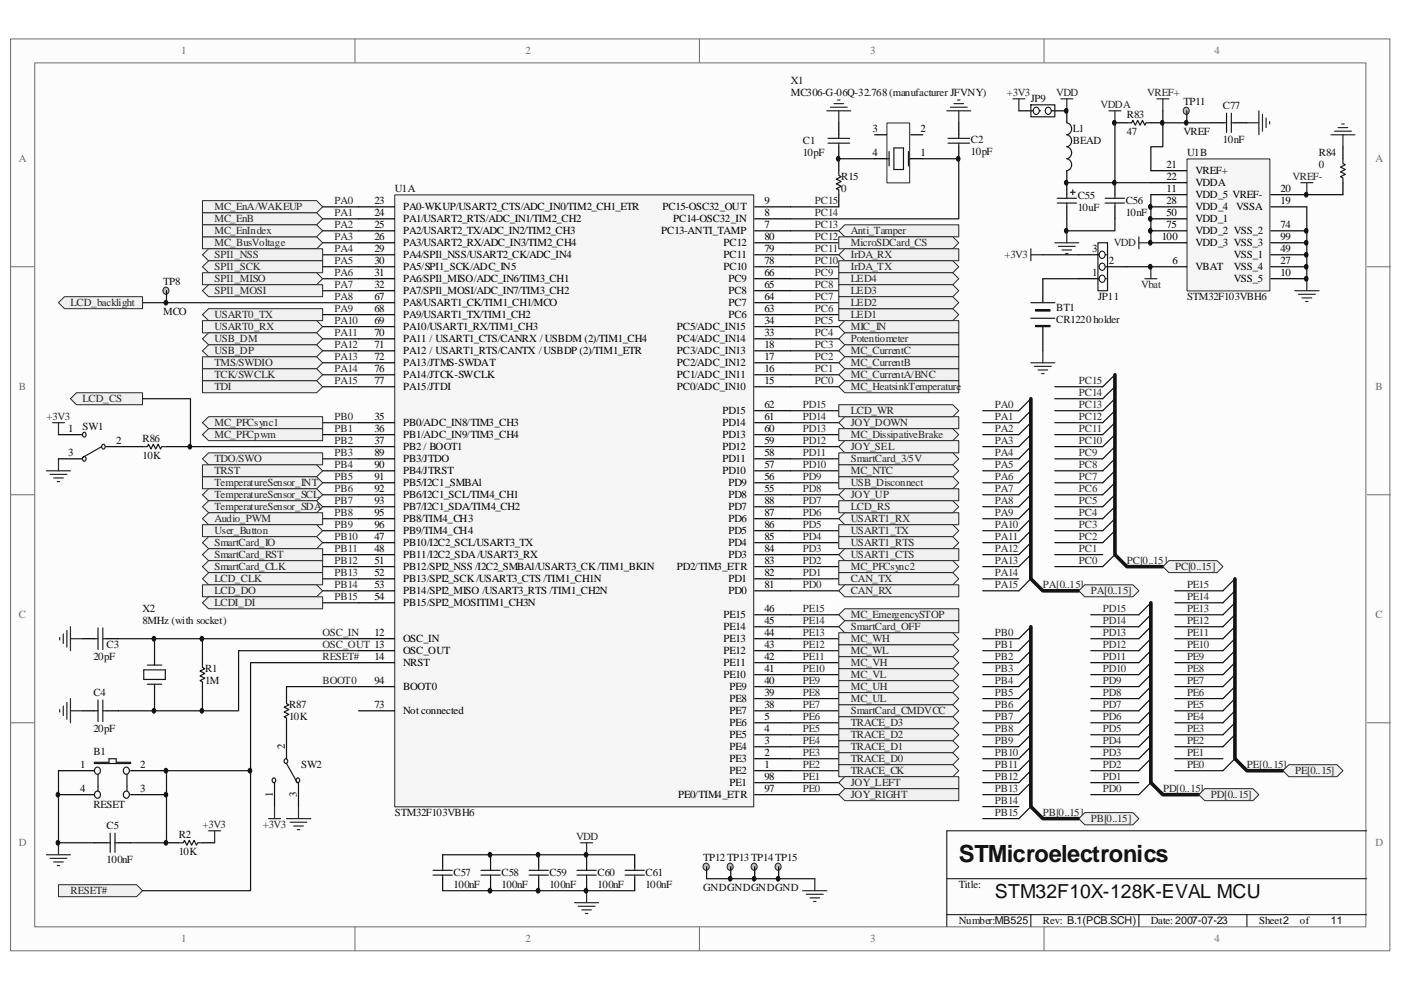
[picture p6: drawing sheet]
<svg xmlns="http://www.w3.org/2000/svg" width="297mm" height="210mm" viewBox="0 0 297 210" stroke-linecap="round" stroke-linejoin="round" font-family="sans-serif">
<defs><g id="words">
<text font-size="5" fill="#0e0e0e" x="203.3" y="182.7">STMicroelectronics</text>
<text font-size="4.1" fill="#0e0e0e" x="210.9" y="190.5">STM32F10X-128K-EVAL MCU</text>
<g font-size="2.3" fill="#706f64">
<text x="38.4" y="11.5">1</text>
<text x="111.4" y="11.5">2</text>
<text x="184.5" y="11.5">3</text>
<text x="257.5" y="11.5">4</text>
<text x="4" y="34.4">A</text>
<text x="291.6" y="34.4">A</text>
<text x="4" y="82.7">B</text>
<text x="291.6" y="82.7">B</text>
<text x="4" y="131.1">C</text>
<text x="291.6" y="131.1">C</text>
<text x="4" y="179.4">D</text>
<text x="291.6" y="179.4">D</text>
<text x="38.4" y="199.8">1</text>
<text x="111.4" y="199.8">2</text>
<text x="184.5" y="199.8">3</text>
<text x="257.5" y="199.8">4</text>
</g>
<g font-size="2.3" fill="#0e0e0e">
<text x="167.7" y="17.9">X1</text>
<text x="167.7" y="20.4">MC306-G-06Q-32.768 (manufacturer JFVNY)</text>
<text x="218.6" y="21.7">JP9</text>
<text x="250.9" y="22.2">TP11</text>
<text x="259.3" y="23.2">C77</text>
<text x="227.5" y="28">L1</text>
<text x="238.9" y="25">R83</text>
<text x="238.9" y="28.5">47</text>
<text x="250.9" y="28.5">VREF</text>
<text x="170.2" y="30.6">C1</text>
<text x="170.2" y="33.1">10pF</text>
<text x="205.9" y="30.3">C2</text>
<text x="205.9" y="32.9">10pF</text>
<text x="227.5" y="30.6">BEAD</text>
<text x="251.7" y="33.1">U1B</text>
<text x="259.3" y="30.3">10nF</text>
<text x="279.7" y="33.1">R84</text>
<text x="279.7" y="35.7">0</text>
<text x="83.7" y="40.8">U1A</text>
<text x="178.3" y="38.2">R15</text>
<text x="178.3" y="40.8">0</text>
<text x="228.5" y="42.3">C55</text>
<text x="228.5" y="44.8">10uF</text>
<text x="238.7" y="43.3">C56</text>
<text x="238.7" y="45.8">10nF</text>
<text x="34.6" y="60.4">TP8</text>
<text x="223.9" y="66">BT1</text>
<text x="232.8" y="63.7">JP11</text>
<text x="251.7" y="63.7">STM32F103VBH6</text>
<text x="34.6" y="66.7">MCO</text>
<text x="223.9" y="68.5">CR1220 holder</text>
<text x="17.5" y="91.1">SW1</text>
<text x="30.2" y="93.7">R86</text>
<text x="30.2" y="97.2">10K</text>
<text x="30.2" y="129.8">X2</text>
<text x="22.6" y="137.5">C3</text>
<text x="30.2" y="132.3">8MHz (with socket)</text>
<text x="19.8" y="140">20pF</text>
<text x="43.5" y="142.5">R1</text>
<text x="19.8" y="147.6">C4</text>
<text x="43.5" y="145.1">1M</text>
<text x="19.8" y="155.2">20pF</text>
<text x="61.3" y="150.2">R87</text>
<text x="61.3" y="152.7">10K</text>
<text x="19.8" y="160.1">B1</text>
<text x="63.8" y="162.9">SW2</text>
<text x="19.8" y="171.3">RESET</text>
<text x="83.7" y="173.1">STM32F103VBH6</text>
<text x="22.6" y="175.9">C5</text>
<text x="37.9" y="177.6">R2</text>
<text x="22.6" y="183">100nF</text>
<text x="37.9" y="181.2">10K</text>
<text x="96.1" y="185.8">C57</text>
<text x="106.3" y="185.8">C58</text>
<text x="116.5" y="185.8">C59</text>
<text x="126.7" y="185.8">C60</text>
<text x="136.9" y="185.8">C61</text>
<text x="149.1" y="182.5">TP12TP13TP14TP15</text>
<text x="96.1" y="188.3">100nF</text>
<text x="106.3" y="188.3">100nF</text>
<text x="116.5" y="188.3">100nF</text>
<text x="126.7" y="188.3">100nF</text>
<text x="136.9" y="188.3">100nF</text>
<text x="149.1" y="188.8">GNDGNDGNDGND</text>
<text x="203.3" y="188.3">Title:</text>
<text x="203.3" y="196">Number:MB525</text>
<text x="221.1" y="196">Rev: B.1(PCB.SCH)</text>
<text x="244" y="196">Date:2007-07-23</text>
<text x="267" y="196">Sheet2</text>
<text x="275.6" y="196">of</text>
<text x="282.2" y="196">11</text>
</g>
<g font-size="2.3" fill="#262626">
<text x="213.5" y="20.4">+3V3</text>
<text x="223.9" y="20.4">VDD</text>
<text x="233.3" y="22.9">VDDA</text>
<text x="243.2" y="20.4">VREF+</text>
<text x="274.1" y="38.2">VREF-</text>
<text x="45.5" y="44.6">MC_EnA/WAKEUP</text>
<text x="45.5" y="47.1">MC_EnB</text>
<text x="70.9" y="43.3">PA0</text>
<text x="70.9" y="45.8">PA1</text>
<text x="172.8" y="45.8">PC14</text>
<text x="172.8" y="43.3">PC15</text>
<text x="45.5" y="52.2">MC_BusVoltage</text>
<text x="45.5" y="49.7">MC_EnIndex</text>
<text x="70.9" y="53.5">PA4</text>
<text x="70.9" y="50.9">PA3</text>
<text x="70.9" y="48.4">PA2</text>
<text x="172.8" y="53.5">PC11</text>
<text x="172.8" y="50.9">PC12</text>
<text x="172.8" y="48.4">PC13</text>
<text x="180.4" y="49.7">Anti_Tamper</text>
<text x="180.4" y="52.2">MicroSDCard_CS</text>
<text x="236.1" y="52.2">VDD</text>
<text x="45.5" y="54.7">SPI1_NSS</text>
<text x="45.5" y="57.3">SPI1_SCK</text>
<text x="45.5" y="59.9">SPI1_MISO</text>
<text x="70.9" y="56">PA5</text>
<text x="70.9" y="58.6">PA6</text>
<text x="172.8" y="56">PC10</text>
<text x="172.8" y="58.6">PC9</text>
<text x="180.4" y="54.7">IrDA_RX</text>
<text x="180.4" y="57.3">IrDA_TX</text>
<text x="180.4" y="59.9">LED4</text>
<text x="213" y="54.7">+3V3</text>
<text x="15" y="64.9">LCD_backlight</text>
<text x="45.5" y="62.4">SPI1_MOSI</text>
<text x="70.9" y="61.1">PA7</text>
<text x="70.9" y="63.7">PA8</text>
<text x="172.8" y="63.7">PC7</text>
<text x="172.8" y="61.1">PC8</text>
<text x="180.4" y="62.4">LED3</text>
<text x="180.4" y="64.9">LED2</text>
<text x="242" y="61.1">Vbat</text>
<text x="45.5" y="67.5">USART0_TX</text>
<text x="45.5" y="70">USART0_RX</text>
<text x="70.9" y="71.3">PA11</text>
<text x="70.9" y="66.2">PA9</text>
<text x="70.9" y="68.7">PA10</text>
<text x="172.8" y="68.7">PC5</text>
<text x="172.8" y="66.2">PC6</text>
<text x="172.8" y="71.3">PC4</text>
<text x="180.4" y="67.5">LED1</text>
<text x="180.4" y="70">MIC_IN</text>
<text x="45.5" y="72.6">USB_DM</text>
<text x="45.5" y="75.1">USB_DP</text>
<text x="45.5" y="77.6">TMS/SWDIO</text>
<text x="70.9" y="73.8">PA12</text>
<text x="70.9" y="76.4">PA13</text>
<text x="172.8" y="76.4">PC2</text>
<text x="172.8" y="73.8">PC3</text>
<text x="180.4" y="72.6">Potentiometer</text>
<text x="180.4" y="75.1">MC_CurrentC</text>
<text x="180.4" y="77.6">MC_CurrentB</text>
<text x="45.5" y="80.2">TCK/SWCLK</text>
<text x="45.5" y="82.7">TDI</text>
<text x="70.9" y="81.4">PA15</text>
<text x="70.9" y="78.9">PA14</text>
<text x="172.8" y="81.4">PC0</text>
<text x="172.8" y="78.9">PC1</text>
<text x="180.4" y="80.2">MC_CurrentA/BNC</text>
<text x="180.4" y="82.7">MC_HeatsinkTemperature</text>
<text x="228.8" y="84">PC14</text>
<text x="228.8" y="81.4">PC15</text>
<text x="9.9" y="89.1">+3V3</text>
<text x="17.5" y="85.3">LCD_CS</text>
<text x="70.9" y="89.1">PB0</text>
<text x="170.2" y="89.1">PD14</text>
<text x="170.2" y="86.6">PD15</text>
<text x="180.4" y="87.8">LCD_WR</text>
<text x="210.9" y="86.6">PA0</text>
<text x="210.9" y="89.1">PA1</text>
<text x="228.8" y="89.1">PC12</text>
<text x="228.8" y="86.6">PC13</text>
<text x="45.5" y="90.4">MC_PFCsync1</text>
<text x="45.5" y="92.9">MC_PFCpwm</text>
<text x="70.9" y="91.7">PB1</text>
<text x="70.9" y="94.2">PB2</text>
<text x="170.2" y="94.2">PD12</text>
<text x="170.2" y="91.7">PD13</text>
<text x="180.4" y="90.4">JOY_DOWN</text>
<text x="180.4" y="92.9">MC_DissipativeBrake</text>
<text x="180.4" y="95.5">JOY_SEL</text>
<text x="210.9" y="94.2">PA3</text>
<text x="210.9" y="91.7">PA2</text>
<text x="228.8" y="94.2">PC10</text>
<text x="228.8" y="91.7">PC11</text>
<text x="45.5" y="98">TDO/SWO</text>
<text x="45.5" y="100.5">TRST</text>
<text x="70.9" y="101.8">PB5</text>
<text x="70.9" y="96.7">PB3</text>
<text x="70.9" y="99.3">PB4</text>
<text x="170.2" y="101.8">PD9</text>
<text x="170.2" y="99.3">PD10</text>
<text x="170.2" y="96.7">PD11</text>
<text x="180.4" y="98">SmartCard_3/5V</text>
<text x="180.4" y="100.5">MC_NTC</text>
<text x="210.9" y="96.7">PA4</text>
<text x="210.9" y="99.3">PA5</text>
<text x="210.9" y="101.8">PA6</text>
<text x="228.8" y="101.8">PC7</text>
<text x="228.8" y="99.3">PC8</text>
<text x="228.8" y="96.7">PC9</text>
<text x="45.5" y="103.1">TemperatureSensor_INT</text>
<text x="45.5" y="105.6">TemperatureSensor_SCL</text>
<text x="70.9" y="104.4">PB6</text>
<text x="70.9" y="106.9">PB7</text>
<text x="170.2" y="104.4">PD8</text>
<text x="170.2" y="106.9">PD7</text>
<text x="180.4" y="103.1">USB_Disconnect</text>
<text x="180.4" y="105.6">JOY_UP</text>
<text x="210.9" y="104.4">PA7</text>
<text x="210.9" y="106.9">PA8</text>
<text x="228.8" y="106.9">PC5</text>
<text x="228.8" y="104.4">PC6</text>
<text x="45.5" y="108.2">TemperatureSensor_SDA</text>
<text x="45.5" y="110.7">Audio_PWM</text>
<text x="45.5" y="113.3">User_Button</text>
<text x="70.9" y="109.4">PB8</text>
<text x="70.9" y="112">PB9</text>
<text x="170.2" y="112">PD5</text>
<text x="170.2" y="109.4">PD6</text>
<text x="180.4" y="110.7">USART1_RX</text>
<text x="180.4" y="113.3">USART1_TX</text>
<text x="180.4" y="108.2">LCD_RS</text>
<text x="210.9" y="109.4">PA9</text>
<text x="210.9" y="112">PA10</text>
<text x="228.8" y="112">PC3</text>
<text x="228.8" y="109.4">PC4</text>
<text x="45.5" y="115.8">SmartCard_IO</text>
<text x="45.5" y="118.4">SmartCard_RST</text>
<text x="70.9" y="119.6">PB12</text>
<text x="70.9" y="114.6">PB10</text>
<text x="70.9" y="117.1">PB11</text>
<text x="170.2" y="117.1">PD3</text>
<text x="170.2" y="114.6">PD4</text>
<text x="170.2" y="119.6">PD2</text>
<text x="180.4" y="115.8">USART1_RTS</text>
<text x="180.4" y="118.4">USART1_CTS</text>
<text x="210.9" y="114.6">PA11</text>
<text x="210.9" y="117.1">PA12</text>
<text x="210.9" y="119.6">PA13</text>
<text x="228.8" y="117.1">PC1</text>
<text x="228.8" y="114.6">PC2</text>
<text x="228.8" y="119.6">PC0</text>
<text x="238.9" y="119.6">PC[0..15]</text>
<text x="45.5" y="120.9">SmartCard_CLK</text>
<text x="45.5" y="123.4">LCD_CLK</text>
<text x="45.5" y="126">LCD_DO</text>
<text x="70.9" y="122.2">PB13</text>
<text x="70.9" y="124.7">PB14</text>
<text x="170.2" y="124.7">PD0</text>
<text x="170.2" y="122.2">PD1</text>
<text x="180.4" y="120.9">MC_PFCsync2</text>
<text x="180.4" y="123.4">CAN_TX</text>
<text x="180.4" y="126">CAN_RX</text>
<text x="210.9" y="124.7">PA15</text>
<text x="210.9" y="122.2">PA14</text>
<text x="221.1" y="124.7">PA[0..15]</text>
<text x="231.3" y="126">PA[0..15]</text>
<text x="249.1" y="120.9">PC[0..15]</text>
<text x="251.7" y="124.7">PE15</text>
<text x="45.5" y="128.5">LCDI_DI</text>
<text x="70.9" y="127.3">PB15</text>
<text x="170.2" y="129.8">PE15</text>
<text x="180.4" y="131.1">MC_EmergencySTOP</text>
<text x="233.8" y="129.8">PD15</text>
<text x="251.7" y="127.3">PE14</text>
<text x="251.7" y="129.8">PE13</text>
<text x="68.4" y="134.9">OSC_IN</text>
<text x="68.4" y="137.5">OSC_OUT 13</text>
<text x="170.2" y="132.3">PE14</text>
<text x="170.2" y="137.5">PE12</text>
<text x="170.2" y="134.9">PE13</text>
<text x="180.4" y="133.6">SmartCard_OFF</text>
<text x="180.4" y="136.1">MC_WH</text>
<text x="210.9" y="137.5">PB1</text>
<text x="210.9" y="134.9">PB0</text>
<text x="233.8" y="137.5">PD12</text>
<text x="233.8" y="134.9">PD13</text>
<text x="233.8" y="132.3">PD14</text>
<text x="251.7" y="134.9">PE11</text>
<text x="251.7" y="137.5">PE10</text>
<text x="251.7" y="132.3">PE12</text>
<text x="68.4" y="140">RESET#</text>
<text x="170.2" y="140">PE11</text>
<text x="170.2" y="142.5">PE10</text>
<text x="180.4" y="138.7">MC_WL</text>
<text x="180.4" y="141.3">MC_VH</text>
<text x="180.4" y="143.8">MC_VL</text>
<text x="210.9" y="140">PB2</text>
<text x="210.9" y="142.5">PB3</text>
<text x="233.8" y="142.5">PD10</text>
<text x="233.8" y="140">PD11</text>
<text x="251.7" y="140">PE9</text>
<text x="251.7" y="142.5">PE8</text>
<text x="68.4" y="145.1">BOOT0</text>
<text x="170.2" y="145.1">PE9</text>
<text x="170.2" y="147.6">PE8</text>
<text x="180.4" y="146.3">MC_UH</text>
<text x="180.4" y="148.9">MC_UL</text>
<text x="210.9" y="147.6">PB5</text>
<text x="210.9" y="145.1">PB4</text>
<text x="233.8" y="147.6">PD8</text>
<text x="233.8" y="145.1">PD9</text>
<text x="251.7" y="147.6">PE6</text>
<text x="251.7" y="145.1">PE7</text>
<text x="170.2" y="155.2">PE5</text>
<text x="170.2" y="152.7">PE6</text>
<text x="170.2" y="150.2">PE7</text>
<text x="180.4" y="151.4">SmartCard_CMDVCC</text>
<text x="180.4" y="154">TRACE_D3</text>
<text x="210.9" y="150.2">PB6</text>
<text x="210.9" y="152.7">PB7</text>
<text x="210.9" y="155.2">PB8</text>
<text x="233.8" y="155.2">PD5</text>
<text x="233.8" y="152.7">PD6</text>
<text x="233.8" y="150.2">PD7</text>
<text x="251.7" y="155.2">PE3</text>
<text x="251.7" y="152.7">PE4</text>
<text x="251.7" y="150.2">PE5</text>
<text x="170.2" y="160.3">PE3</text>
<text x="170.2" y="157.8">PE4</text>
<text x="180.4" y="156.5">TRACE_D2</text>
<text x="180.4" y="159">TRACE_D1</text>
<text x="180.4" y="161.6">TRACE_D0</text>
<text x="210.9" y="160.3">PB10</text>
<text x="210.9" y="157.8">PB9</text>
<text x="233.8" y="160.3">PD3</text>
<text x="233.8" y="157.8">PD4</text>
<text x="251.7" y="160.3">PE1</text>
<text x="251.7" y="157.8">PE2</text>
<text x="170.2" y="168">PE0</text>
<text x="170.2" y="165.4">PE1</text>
<text x="170.2" y="162.9">PE2</text>
<text x="180.4" y="164.2">TRACE_CK</text>
<text x="180.4" y="166.7">JOY_LEFT</text>
<text x="210.9" y="165.4">PB12</text>
<text x="210.9" y="168">PB13</text>
<text x="210.9" y="162.9">PB11</text>
<text x="233.8" y="168">PD0</text>
<text x="233.8" y="165.4">PD1</text>
<text x="233.8" y="162.9">PD2</text>
<text x="246.6" y="168">PD[0..15]</text>
<text x="251.7" y="162.9">PE0</text>
<text x="264.4" y="162.9">PE[0..15]</text>
<text x="274.6" y="164.2">PE[0..15]</text>
<text x="180.4" y="169.2">JOY_RIGHT</text>
<text x="210.9" y="170.5">PB14</text>
<text x="210.9" y="173.1">PB15</text>
<text x="221.1" y="173.1">PB[0..15]</text>
<text x="256.7" y="169.2">PD[0..15]</text>
<text x="43" y="175.6">+3V3</text>
<text x="55.7" y="175.6">+3V3</text>
<text x="122.1" y="178.1">VDD</text>
<text x="231.3" y="174.3">PB[0..15]</text>
<text x="15" y="189.6">RESET#</text>
</g>
<g font-size="2.3">
<text x="185" y="28">3</text>
<text x="195.2" y="28">2</text>
<text x="185" y="33.1">4</text>
<text x="195.2" y="33.1">1</text>
<text x="247.4" y="35.7">21</text>
<text x="247.4" y="38.2">22</text>
<text x="247.4" y="40.8">11</text>
<text x="253.4" y="37">VREF+</text>
<text x="253.4" y="39.5">VDDA</text>
<text x="271.5" y="40.8">20</text>
<text x="79.4" y="43.3">23</text>
<text x="79.4" y="45.8">24</text>
<text x="85.5" y="44.6">PA0-WKUP/USART2_CTS/ADC_IN0/TIM2_CH1_ETR</text>
<text x="85.5" y="47.1">PA1/USART2_RTS/ADC_IN1/TIM2_CH2</text>
<text x="140.5" y="44.6">PC15-OSC32_OUT</text>
<text x="142.7" y="47.1">PC14-OSC32_IN</text>
<text x="162.1" y="45.8">8</text>
<text x="162.1" y="43.3">9</text>
<text x="247.4" y="43.3">28</text>
<text x="247.4" y="45.8">50</text>
<text x="253.4" y="42">VDD_5 VREF-</text>
<text x="253.4" y="44.6">VDD_4</text>
<text x="253.4" y="47.1">VDD_1</text>
<text x="262.1" y="44.6">VSSA</text>
<text x="271.5" y="43.3">19</text>
<text x="79.4" y="48.4">25</text>
<text x="79.4" y="50.9">26</text>
<text x="79.4" y="53.5">29</text>
<text x="85.5" y="49.7">PA2/USART2_TX/ADC_IN2/TIM2_CH3</text>
<text x="85.5" y="52.2">PA3/USART2_RX/ADC_IN3/TIM2_CH4</text>
<text x="140.2" y="49.7">PC13-ANTI_TAMP</text>
<text x="153.4" y="52.2">PC12</text>
<text x="162.1" y="48.4">7</text>
<text x="162.1" y="53.5">79</text>
<text x="162.1" y="50.9">80</text>
<text x="231.6" y="53.5">3</text>
<text x="246.3" y="50.9">100</text>
<text x="247.4" y="48.4">75</text>
<text x="253.4" y="49.7">VDD_2 VSS_2</text>
<text x="253.4" y="52.2">VDD_3 VSS_3</text>
<text x="271.5" y="53.5">49</text>
<text x="271.5" y="48.4">74</text>
<text x="271.5" y="50.9">99</text>
<text x="79.4" y="56">30</text>
<text x="79.4" y="58.6">31</text>
<text x="85.5" y="54.7">PA4/SPI1_NSS/USART2_CK/ADC_IN4</text>
<text x="85.5" y="57.3">PA5/SPI1_SCK/ADC_IN5</text>
<text x="85.5" y="59.9">PA6/SPI1_MISO/ADC_IN6/TIM3_CH1</text>
<text x="153.4" y="57.3">PC10</text>
<text x="153.4" y="54.7">PC11</text>
<text x="154.4" y="59.9">PC9</text>
<text x="162.1" y="58.6">66</text>
<text x="162.1" y="56">78</text>
<text x="231.6" y="58.6">1</text>
<text x="235.1" y="56">2</text>
<text x="248.6" y="56">6</text>
<text x="253.4" y="57.3">VBAT</text>
<text x="261.6" y="59.9">VSS_5</text>
<text x="261.6" y="57.3">VSS_4</text>
<text x="261.6" y="54.7">VSS_1</text>
<text x="271.5" y="58.6">10</text>
<text x="271.5" y="56">27</text>
<text x="79.4" y="61.1">32</text>
<text x="79.4" y="63.7">67</text>
<text x="85.5" y="62.4">PA7/SPI1_MOSI/ADC_IN7/TIM3_CH2</text>
<text x="85.5" y="64.9">PA8/USART1_CK/TIM1_CH1/MCO</text>
<text x="154.4" y="64.9">PC7</text>
<text x="154.4" y="62.4">PC8</text>
<text x="162.1" y="63.7">64</text>
<text x="162.1" y="61.1">65</text>
<text x="79.4" y="66.2">68</text>
<text x="79.4" y="68.7">69</text>
<text x="79.4" y="71.3">70</text>
<text x="85.5" y="67.5">PA9/USART1_TX/TIM1_CH2</text>
<text x="85.5" y="70">PA10/USART1_RX/TIM1_CH3</text>
<text x="143.5" y="70">PC5/ADC_IN15</text>
<text x="154.4" y="67.5">PC6</text>
<text x="162.1" y="71.3">33</text>
<text x="162.1" y="68.7">34</text>
<text x="162.1" y="66.2">63</text>
<text x="79.4" y="73.8">71</text>
<text x="79.4" y="76.4">72</text>
<text x="85.5" y="72.6">PA11 / USART1_CTS/CANRX / USBDM (2)/TIM1_CH4</text>
<text x="85.5" y="75.1">PA12 / USART1_RTS/CANTX / USBDP (2)/TIM1_ETR</text>
<text x="85.5" y="77.6">PA13/JTMS-SWDAT</text>
<text x="143.5" y="77.6">PC2/ADC_IN12</text>
<text x="143.5" y="75.1">PC3/ADC_IN13</text>
<text x="143.5" y="72.6">PC4/ADC_IN14</text>
<text x="162.1" y="76.4">17</text>
<text x="162.1" y="73.8">18</text>
<text x="79.4" y="78.9">76</text>
<text x="79.4" y="81.4">77</text>
<text x="85.5" y="80.2">PA14/JTCK-SWCLK</text>
<text x="85.5" y="82.7">PA15/JTDI</text>
<text x="143.5" y="82.7">PC0/ADC_IN10</text>
<text x="143.5" y="80.2">PC1/ADC_IN11</text>
<text x="162.1" y="81.4">15</text>
<text x="162.1" y="78.9">16</text>
<text x="79.4" y="89.1">35</text>
<text x="153.2" y="87.8">PD15</text>
<text x="162.1" y="89.1">61</text>
<text x="162.1" y="86.6">62</text>
<text x="14.5" y="91.7">1</text>
<text x="24.6" y="94.2">2</text>
<text x="79.4" y="91.7">36</text>
<text x="79.4" y="94.2">37</text>
<text x="85.5" y="90.4">PB0/ADC_IN8/TIM3_CH3</text>
<text x="85.5" y="92.9">PB1/ADC_IN9/TIM3_CH4</text>
<text x="85.5" y="95.5">PB2 / BOOT1</text>
<text x="153.2" y="95.5">PD12</text>
<text x="153.2" y="92.9">PD13</text>
<text x="153.2" y="90.4">PD14</text>
<text x="162.1" y="94.2">59</text>
<text x="162.1" y="91.7">60</text>
<text x="14.5" y="96.7">3</text>
<text x="79.4" y="96.7">89</text>
<text x="79.4" y="99.3">90</text>
<text x="79.4" y="101.8">91</text>
<text x="85.5" y="98">PB3/JTDO</text>
<text x="85.5" y="100.5">PB4/JTRST</text>
<text x="153.2" y="100.5">PD10</text>
<text x="153.2" y="98">PD11</text>
<text x="162.1" y="99.3">57</text>
<text x="162.1" y="96.7">58</text>
<text x="162.1" y="101.8">56</text>
<text x="79.4" y="104.4">92</text>
<text x="79.4" y="106.9">93</text>
<text x="85.5" y="103.1">PB5/I2C1_SMBAl</text>
<text x="85.5" y="105.6">PB6/I2C1_SCL/TIM4_CH1</text>
<text x="154.4" y="105.6">PD8</text>
<text x="154.4" y="103.1">PD9</text>
<text x="162.1" y="104.4">55</text>
<text x="162.1" y="106.9">88</text>
<text x="79.4" y="109.4">95</text>
<text x="79.4" y="112">96</text>
<text x="85.5" y="108.2">PB7/I2C1_SDA/TIM4_CH2</text>
<text x="85.5" y="110.7">PB8/TIM4_CH3</text>
<text x="85.5" y="113.3">PB9/TIM4_CH4</text>
<text x="154.4" y="113.3">PD5</text>
<text x="154.4" y="110.7">PD6</text>
<text x="154.4" y="108.2">PD7</text>
<text x="162.1" y="112">86</text>
<text x="162.1" y="109.4">87</text>
<text x="79.4" y="114.6">47</text>
<text x="79.4" y="117.1">48</text>
<text x="79.4" y="119.6">51</text>
<text x="85.5" y="115.8">PB10/I2C2_SCL/USART3_TX</text>
<text x="85.5" y="118.4">PB11/I2C2_SDA /USART3_RX</text>
<text x="154.4" y="118.4">PD3</text>
<text x="154.4" y="115.8">PD4</text>
<text x="162.1" y="119.6">83</text>
<text x="162.1" y="117.1">84</text>
<text x="162.1" y="114.6">85</text>
<text x="79.4" y="122.2">52</text>
<text x="79.4" y="124.7">53</text>
<text x="85.5" y="120.9">PB12/SPI2_NSS /I2C2_SMBAl/USART3_CK /TIM1_BKIN</text>
<text x="85.5" y="123.4">PB13/SPI2_SCK /USART3_CTS /TIM1_CH1N</text>
<text x="85.5" y="126">PB14/SPI2_MISO /USART3_RTS /TIM1_CH2N</text>
<text x="143.5" y="120.9">PD2/TIM3_ETR</text>
<text x="154.4" y="126">PD0</text>
<text x="154.4" y="123.4">PD1</text>
<text x="162.1" y="124.7">81</text>
<text x="162.1" y="122.2">82</text>
<text x="79.4" y="127.3">54</text>
<text x="85.5" y="128.5">PB15/SPI2_MOSITIM1_CH3N</text>
<text x="153.4" y="131.1">PE15</text>
<text x="162.1" y="129.8">46</text>
<text x="79.4" y="134.9">12</text>
<text x="85.5" y="136.1">OSC_IN</text>
<text x="153.4" y="136.1">PE13</text>
<text x="153.4" y="133.6">PE14</text>
<text x="162.1" y="137.5">43</text>
<text x="162.1" y="134.9">44</text>
<text x="162.1" y="132.3">45</text>
<text x="79.4" y="140">14</text>
<text x="85.5" y="138.7">OSC_OUT</text>
<text x="85.5" y="141.3">NRST</text>
<text x="153.4" y="143.8">PE10</text>
<text x="153.4" y="141.3">PE11</text>
<text x="153.4" y="138.7">PE12</text>
<text x="162.1" y="142.5">41</text>
<text x="162.1" y="140">42</text>
<text x="79.4" y="145.1">94</text>
<text x="85.5" y="146.3">BOOT0</text>
<text x="154.7" y="148.9">PE8</text>
<text x="154.7" y="146.3">PE9</text>
<text x="162.1" y="147.6">39</text>
<text x="162.1" y="145.1">40</text>
<text x="79.4" y="150.2">73</text>
<text x="85.5" y="151.4">Not connected</text>
<text x="154.7" y="154">PE6</text>
<text x="154.7" y="151.4">PE7</text>
<text x="162.1" y="155.2">4</text>
<text x="162.1" y="152.7">5</text>
<text x="162.1" y="150.2">38</text>
<text x="60.4" y="158.8" transform="rotate(-90 60.4 158.8)">2</text>
<text x="154.7" y="161.6">PE3</text>
<text x="154.7" y="159">PE4</text>
<text x="154.7" y="156.5">PE5</text>
<text x="162.1" y="160.3">2</text>
<text x="162.1" y="157.8">3</text>
<text x="17" y="162.9">1</text>
<text x="17" y="168">4</text>
<text x="29.7" y="168">3</text>
<text x="29.7" y="162.9">2</text>
<text x="154.7" y="164.2">PE2</text>
<text x="154.7" y="166.7">PE1</text>
<text x="162.1" y="168">97</text>
<text x="162.1" y="162.9">1</text>
<text x="162.1" y="165.4">98</text>
<text x="57.8" y="169" transform="rotate(-90 57.8 169)">1</text>
<text x="62.9" y="169" transform="rotate(-90 62.9 169)">3</text>
<text x="143.8" y="169.2">PE0/TIM4_ETR</text>
</g>
</g></defs>
<path d="M2.3 8.3h292.4v193.3h-292.4z" fill="#fcfcfc"/>
<path d="M2.2 8.3h292.5v193.3h-292.5z" fill="none" stroke="#6e6e6e" stroke-width=".21"/>
<path d="M7.4 13.4h282.2v183.1h-282.2z" fill="#fcfcfc"/>
<g fill="none" stroke="#6e6e6e" stroke-width=".21">
<path d="M7.4 13.3h282.2v183.2h-282.2zM75.3 8.2v5.1M148.3 8.2v5.1M221.4 8.2v5.1M2.2 56.6h5.1M289.8 56.6h5.1M2.2 104.9h5.1M289.8 104.9h5.1M2.2 153.2h5.1M289.8 153.2h5.1M75.3 196.5v5.1M148.3 196.5v5.1"/>
<path d="M221.4 196.5v5.1"/>
</g>
<path d="M289.8 176.1h-89.1v20.4M200.7 186.3h89.1M200.7 193.9h89.1M218.6 193.9v2.6M241.5 193.9v2.6M264.4 193.9v2.6" fill="none" stroke="#000" stroke-width=".21"/>
<g fill="none" stroke="#000" stroke-width=".25">
<path d="M177.8 26v2.6M177.8 31.1v2.6M185.5 33.7h2.5M185.5 28.6h2.5M193.1 33.7h2.6M193.1 28.6h2.6M203.3 26v2.6M203.3 31.1v2.6M216 23.5h4.6M226.2 23.5v2.5M226.2 36.2v5.1M236.4 38.7v2.6"/>
<path d="M221.1 59.1v5.1M226.2 43.9v2.5M236.4 43.9v2.5M221.1 69.3v5.1M17.5 135.4h2.5M22.6 135.4h2.5M32.8 135.4v5.1M42.9 138v2.5M17.5 150.7h2.5M22.6 150.7h2.5M32.8 145.6v5.1M42.9 145.6v2.5"/>
<path d="M12.4 163.4h7.6M12.4 168.5h7.6M20 178.7h2.6M25.1 178.7h2.6M27.7 163.4h7.6M27.7 168.5h7.6M35.3 178.7h2.5M42.9 178.7h2.6"/>
</g>
<g fill="none" stroke="#1c1c1c" stroke-width=".25">
<path d="M175.6 29.3h4.5M175.6 30.4h4.5M177.8 28.6v.7M177.8 30.4v.7M188 33.7h.5M188.5 32.1v3.1M189.5 31.4h2.1v4.5h-2.1zM192.6 32.1v3.1M192.6 33.7h.5M201 29.3h4.6M201 30.4h4.6M203.3 28.6v.7"/>
<path d="M203.3 30.4v.7M226.2 26a1.3 1.3 0 0 1 1 1.3 1.3 1.3 0 0 1-1 1.3 1.3 1.3 0 0 1 1 1.2 1.3 1.3 0 0 1-1 1.3 1.3 1.3 0 0 1 1 1.3 1.3 1.3 0 0 1-1 1.3 1.3 1.3 0 0 1 1 1.2 1.3 1.3 0 0 1-1 1.3M224.2 42h4M224.2 43.1h4M226.2 41.3v.7M226.2 43.1v.8M226.9 40.8h1.1M227.5 40.3v1M234.3 42h4.1M234.3 43.1h4.1M236.4 41.3v.7M236.4 43.1v.8"/>
<path d="M218.6 67.5h5M218.6 64.2h5M219.6 65.7h3v.3h-3zM219.6 69h3v.3h-3zM219.6 65.8h3M219.6 69.1h3M20 135.4h.8M20.8 133.1v4.6M21.8 133.1v4.6M21.8 135.4h.8M20 150.7h.8M20.8 148.4v4.6"/>
<path d="M21.8 150.7h.8M21.8 148.4v4.6M30.5 142h4.5v2.1h-4.5zM31.2 141h3.1M31.2 145.1h3.1M32.8 140.5v.5M32.8 145.1v.5M42.9 140.5v1l.5 .3-1 .5 1 .5-1 .5 1 .5-1 .5 .5 .3v1M20 161.6h3.1v-.7h1.5v.7h3.1v.3h-7.7zM20.2 162.9a.67 .67 0 0 1 .9 .1 .67 .67 0 0 1 0 .9 .67 .67 0 0 1-.9 0 .86 .86 0 0 1 0-1zM20.2 167.9a.67 .67 0 0 1 .9 .1 .67 .67 0 0 1 0 .9 .67 .67 0 0 1-.9 .1 .86 .86 0 0 1 0-1.1zM20.8 164.2v3.5"/>
<path d="M22.6 178.7h.8M23.4 176.7v4M24.4 176.7v4M24.4 178.7h.7M26.3 162.9a.68 .68 0 0 1 .9 0 .68 .68 0 0 1 0 1 .68 .68 0 0 1-.9 0 .92 .92 0 0 1 0-1zM26.3 167.9a.68 .68 0 0 1 .9 .1 .68 .68 0 0 1 0 .9 .68 .68 0 0 1-.9 .1 .92 .92 0 0 1 0-1.1zM26.9 164.2v3.5M37.8 178.7h1.1l.2-.5 .5 1 .5-1 .5 1 .5-1 .6 1 .2-.5h1"/>
</g>
<g fill="none" stroke="#262626" stroke-width=".25">
<path d="M175.3 23.5h5.1M176.1 22.7h3.5M176.8 22h2.1M177.6 21.2h.5M177.8 23.5v2.5M200.7 23.5h5.1M201.5 22.7h3.6M202.3 22h2M203 21.2h.5M203.3 23.5v2.5M223.6 51.5h5.1M224.4 52.2h3.6"/>
<path d="M225.2 53h2M225.9 53.8h.5M226.2 48.9v2.6M277.1 59.1v2.5M218.6 76.9h5M219.3 77.7h3.6M220.1 78.4h2M220.8 79.2h.6M221.1 74.4v2.5M274.5 61.6h5.1M275.3 62.4h3.6M276.1 63.2h2"/>
<path d="M276.8 63.9h.5M12.7 135.2v.5M13.4 134.4v2M14.2 133.6v3.6M14.9 132.9v5.1M14.9 135.4h2.6M12.7 150.5v.5M13.4 149.7v2M14.2 148.9v3.6M14.9 148.1v5.1M14.9 150.7h2.6M12.4 178.7v2.5"/>
<path d="M44.2 176.1h2.6M45.5 176.1v2.6M9.9 181.2h5M10.6 182h3.6M11.4 182.8h2M12.1 183.5h.6"/>
</g>
<path d="M167.6 43.9h10.2M226.2 46.4v2.5h10.2v-2.5M25.1 135.4h50.9M42.9 135.4v2.6M76 138h-25.4v12.7h-25.5M42.9 148.1v2.6M76 140.5h-22.9v22.9h-17.8v15.3h-7.6M12.4 163.4v15.3h7.6" fill="none" stroke="#0e0e0e" stroke-width=".25"/>
<path d="M188 26.1h4.9v12.7h-4.9z" fill="none" stroke="#262626" stroke-width=".21"/>
<path d="M219.2 23a.68 .68 0 0 1 1 0 .68 .68 0 0 1 0 1 .68 .68 0 0 1-1 0 .92 .92 0 0 1 0-1z" fill-rule="evenodd" fill="#fcfcfc"/>
<path d="M219.2 23a.68 .68 0 0 1 1 0 .68 .68 0 0 1 0 1 .68 .68 0 0 1-1 0 .92 .92 0 0 1 0-1z" fill="none" stroke="#000" stroke-width=".21"/>
<path d="M221.6 23.5h4.6" fill="none" stroke="#000" stroke-width=".25"/>
<path d="M221.8 23a.67 .67 0 0 1 .9 0 .67 .67 0 0 1 0 .9 .67 .67 0 0 1-.9 .1 .86 .86 0 0 1 0-1z" fill-rule="evenodd" fill="#fcfcfc"/>
<path d="M221.8 23a.67 .67 0 0 1 .9 0 .67 .67 0 0 1 0 .9 .67 .67 0 0 1-.9 .1 .86 .86 0 0 1 0-1z" fill="none" stroke="#000" stroke-width=".21"/>
<g fill="none" stroke="#1c1c1c" stroke-width=".25">
<path d="M177.8 36.2v1l.5 .3-1 .5 1 .5-1 .5 1 .5-1 .5 .5 .3v1M218.6 22.2h5v2.6h-5zM238.9 26h1l.3-.5 .5 1 .5-1 .5 1 .5-1 .5 1 .3-.5h1M284.7 33.7v1l.5 .2-1 .5 1 .5-1 .5 1 .6-1 .5 .5 .2v1M17.7 96.8a.45 .45 0 0 1 .5 .5 .45 .45 0 0 1-.5 .4 .6 .6 0 0 1 0-.9zM17.7 91.7a.45 .45 0 0 1 .5 .5 .45 .45 0 0 1-.5 .4 .6 .6 0 0 1 0-.9zM21.5 94.7l-4 2.3M21.7 94.3a.45 .45 0 0 1 .6 .4 .45 .45 0 0 1-.6 .4 .6 .6 0 0 1 0-.8zM30.2 94.7h1l.3-.5 .5 1 .5-1 .5 1 .5-1 .5 1 .3-.5h1M60.7 148.1v1.1l.6 .2-1.1 .5 1.1 .6-1.1 .5 1.1 .5-1.1 .5 .5 .2v1M57.9 165a.45 .45 0 0 1 .6 .4 .45 .45 0 0 1-.6 .5 .6 .6 0 0 1 0-.9zM60.4 160.9a.46 .46 0 0 1 .6 .5 .46 .46 0 0 1-.6 .4 .61 .61 0 0 1 0-.9z"/>
<path d="M60.7 161.9l2.3 4M63 165a.45 .45 0 0 1 .5 .4 .45 .45 0 0 1-.5 .5 .6 .6 0 0 1 0-.9zM91.8 185.5h4.1M91.8 184.5h4.1M93.8 183.8v.7M93.8 185.5v.8M102 185.5h4M102 184.5h4M104 183.8v.7M104 185.5v.8M112.2 185.5h4M112.2 184.5h4"/>
<path d="M114.2 183.8v.7M114.2 185.5v.8M122.3 185.5h4.1M122.3 184.5h4.1M124.4 183.8v.7M124.4 185.5v.8M132.5 185.5h4.1M132.5 184.5h4.1M134.6 183.8v.7M134.6 185.5v.8"/>
</g>
<g fill="none" stroke="#0e0e0e" stroke-width=".25">
<path d="M177.8 33.7h7.7M226.2 38.7h17.8M68.4 54h7.6M68.4 56.6h7.6M68.4 59.1h7.6M68.4 51.5h7.6M68.4 43.9h7.6M68.4 48.9h7.6M68.4 46.4h7.6M167.6 54h10.2M167.6 56.6h10.2M167.6 59.1h10.2"/>
<path d="M167.6 51.5h10.2M167.6 48.9h10.2M238.9 56.6h5.1M277.1 43.9v15.2M277.1 41.3h7.6M68.4 61.6h7.6M68.4 71.8h7.6M68.4 74.4h7.6M68.4 66.7h7.6M68.4 69.3h7.6M68.4 79.5h7.6M68.4 76.9h7.6"/>
<path d="M167.6 61.6h10.2M167.6 71.8h10.2M167.6 74.4h10.2M167.6 66.7h10.2M167.6 69.3h10.2M167.6 64.2h10.2M167.6 79.5h10.2M167.6 76.9h10.2M68.4 99.8h7.6M68.4 97.3h7.6M68.4 92.2h7.6M68.4 82h7.6"/>
<path d="M68.4 89.6h7.6M167.6 99.8h10.2M167.6 97.3h10.2M167.6 94.7h10.2M167.6 92.2h10.2M167.6 82h10.2M167.6 89.6h10.2M167.6 87.1h10.2M68.4 102.4h7.6M68.4 104.9h7.6M68.4 107.4h7.6M68.4 110h7.6"/>
<path d="M68.4 112.5h7.6M68.4 115.1h7.6M68.4 117.6h7.6M167.6 102.4h10.2M167.6 104.9h10.2M167.6 107.4h10.2M167.6 110h10.2M167.6 112.5h10.2M167.6 115.1h10.2M167.6 117.6h10.2M68.4 125.3h7.6M68.4 122.7h7.6"/>
<path d="M68.4 120.1h7.6M68.4 127.8h7.6M167.6 125.3h10.2M167.6 122.7h10.2M167.6 120.1h10.2M167.6 132.9h10.2M167.6 130.3h10.2M167.6 138h10.2M167.6 135.4h10.2M60.7 145.6h15.3M167.6 148.1h10.2M167.6 145.6h10.2"/>
<path d="M167.6 143h10.2M167.6 140.5h10.2M167.6 158.3h10.2M167.6 155.8h10.2M167.6 153.2h10.2M167.6 150.7h10.2M167.6 168.5h10.2M167.6 165.9h10.2M167.6 163.4h10.2M167.6 160.9h10.2M93.8 181.2h40.8M93.8 188.8h40.8"/>
</g>
<g fill="none" stroke="#262626" stroke-width=".25">
<path d="M214.8 21h2.5M216 21v2.5M224.9 21h2.6M226.2 21v2.5M235.1 23.5h2.6M236.4 23.5v2.5M282.2 28.6h5.1M283 27.8h3.5M283.7 27.1h2M284.5 26.3h.5M284.7 28.6v2.5M9.9 99.8h5"/>
<path d="M11.1 89.6h2.6M12.4 89.6v2.6M12.4 97.3v2.5M10.6 100.6h3.6M11.4 101.3h2M12.1 102.1h.6M56.9 173.6h2.6M58.2 171v2.6M60.7 173.6h5.2M61.5 174.3h3.6M62.3 175.1h2M63 175.9h.5"/>
<path d="M63.3 171v2.6M123.1 178.7h2.5M124.4 178.7v2.5M121.8 191.4h5.1M122.6 192.2h3.5M123.4 192.9h2M124.1 193.7h.5M124.4 188.8v2.6"/>
</g>
<g fill="none" stroke="#000" stroke-width=".25">
<path d="M177.8 33.7v2.5M236.4 26h2.5M244 26h2.5M284.7 31.1v2.6M284.7 38.7v2.6M177.8 41.3v2.6M12.4 97.3h5.1M12.4 92.2h5.1M22.6 94.7h7.6M35.3 94.7h2.5M60.7 145.6v2.5M60.7 153.2v7.7"/>
<path d="M58.2 165.9v5.1M63.3 165.9v5.1M93.8 181.2v2.6M93.8 186.3v2.5M104 181.2v2.6M104 186.3v2.5M114.2 181.2v2.6M114.2 186.3v2.5M124.4 181.2v2.6M124.4 186.3v2.5M134.6 181.2v2.6M134.6 186.3v2.5"/>
</g>
<path d="M34.7 61.1a.67 .67 0 0 1 .9 .1 .67 .67 0 0 1 0 .9 .67 .67 0 0 1-.9 .1 .86 .86 0 0 1 0-1.1z" fill-rule="evenodd" fill="#c0c0c0"/>
<path d="M34.7 61.1a.67 .67 0 0 1 .9 .1 .67 .67 0 0 1 0 .9 .67 .67 0 0 1-.9 .1 .86 .86 0 0 1 0-1.1z" fill="none" stroke="#1c1c1c" stroke-width=".21"/>
<path d="M35.3 61.6v2.6" fill="none" stroke="#000" stroke-width=".25"/>
<path d="M30.2 64.2h45.8" fill="none" stroke="#0e0e0e" stroke-width=".25"/>
<path d="M42.9 42.5h24.2l1.3 1.4-1.3 1.2h-24.2z" fill-rule="evenodd" fill="#f0f0f0"/>
<path d="M42.9 42.5h24.2l1.3 1.4-1.3 1.2h-24.2z" fill="none" stroke="#262626" stroke-width=".21"/>
<path d="M42.9 45.1h24.2l1.3 1.3-1.3 1.3h-24.2z" fill-rule="evenodd" fill="#f0f0f0"/>
<path d="M42.9 45.1h24.2l1.3 1.3-1.3 1.3h-24.2z" fill="none" stroke="#262626" stroke-width=".21"/>
<path d="M177.8 89.6l1.3-1.3h24.2v2.6h-24.2z" fill-rule="evenodd" fill="#f0f0f0"/>
<path d="M177.8 89.6l1.3-1.3h24.2v2.6h-24.2z" fill="none" stroke="#262626" stroke-width=".21"/>
<path d="M42.9 50.2h24.2l1.3 1.3-1.3 1.2h-24.2z" fill-rule="evenodd" fill="#f0f0f0"/>
<path d="M42.9 50.2h24.2l1.3 1.3-1.3 1.2h-24.2z" fill="none" stroke="#262626" stroke-width=".21"/>
<path d="M42.9 54l1.3-1.3h24.2v2.6h-24.2z" fill-rule="evenodd" fill="#f0f0f0"/>
<path d="M42.9 54l1.3-1.3h24.2v2.6h-24.2z" fill="none" stroke="#262626" stroke-width=".21"/>
<path d="M42.9 56.6l1.3-1.3h24.2v2.5h-24.2z" fill-rule="evenodd" fill="#f0f0f0"/>
<path d="M42.9 56.6l1.3-1.3h24.2v2.5h-24.2z" fill="none" stroke="#262626" stroke-width=".21"/>
<path d="M42.9 57.8h24.2l1.3 1.3-1.3 1.3h-24.2z" fill-rule="evenodd" fill="#f0f0f0"/>
<path d="M42.9 57.8h24.2l1.3 1.3-1.3 1.3h-24.2z" fill="none" stroke="#262626" stroke-width=".21"/>
<path d="M42.9 61.6l1.3-1.2h24.2v2.5h-24.2z" fill-rule="evenodd" fill="#f0f0f0"/>
<path d="M42.9 61.6l1.3-1.2h24.2v2.5h-24.2z" fill="none" stroke="#262626" stroke-width=".21"/>
<path d="M12.4 64.2l1.3-1.3h16.5v2.5h-16.5z" fill-rule="evenodd" fill="#f0f0f0"/>
<path d="M12.4 64.2l1.3-1.3h16.5v2.5h-16.5z" fill="none" stroke="#262626" stroke-width=".21"/>
<path d="M42.9 66.7l1.3-1.3h24.2v2.6h-24.2z" fill-rule="evenodd" fill="#f0f0f0"/>
<path d="M42.9 66.7l1.3-1.3h24.2v2.6h-24.2z" fill="none" stroke="#262626" stroke-width=".21"/>
<path d="M42.9 68h24.2l1.3 1.3-1.3 1.3h-24.2z" fill-rule="evenodd" fill="#f0f0f0"/>
<path d="M42.9 68h24.2l1.3 1.3-1.3 1.3h-24.2z" fill="none" stroke="#262626" stroke-width=".21"/>
<path d="M42.9 71.8l1.3-1.2h22.9l1.3 1.2-1.3 1.3h-22.9z" fill-rule="evenodd" fill="#f0f0f0"/>
<path d="M42.9 71.8l1.3-1.2h22.9l1.3 1.2-1.3 1.3h-22.9z" fill="none" stroke="#262626" stroke-width=".21"/>
<path d="M42.9 74.4l1.3-1.3h22.9l1.3 1.3-1.3 1.2h-22.9z" fill-rule="evenodd" fill="#f0f0f0"/>
<path d="M42.9 74.4l1.3-1.3h22.9l1.3 1.3-1.3 1.2h-22.9z" fill="none" stroke="#262626" stroke-width=".21"/>
<path d="M42.9 75.6h24.2l1.3 1.3-1.3 1.3h-24.2z" fill-rule="evenodd" fill="#f0f0f0"/>
<path d="M42.9 75.6h24.2l1.3 1.3-1.3 1.3h-24.2z" fill="none" stroke="#262626" stroke-width=".21"/>
<path d="M42.9 78.2h24.2l1.3 1.3-1.3 1.2h-24.2z" fill-rule="evenodd" fill="#f0f0f0"/>
<path d="M42.9 78.2h24.2l1.3 1.3-1.3 1.2h-24.2z" fill="none" stroke="#262626" stroke-width=".21"/>
<path d="M42.9 80.7h24.2l1.3 1.3-1.3 1.3h-24.2z" fill-rule="evenodd" fill="#f0f0f0"/>
<path d="M42.9 80.7h24.2l1.3 1.3-1.3 1.3h-24.2z" fill="none" stroke="#262626" stroke-width=".21"/>
<path d="M42.9 89.6l1.3-1.3h24.2v2.6h-24.2z" fill-rule="evenodd" fill="#f0f0f0"/>
<path d="M42.9 89.6l1.3-1.3h24.2v2.6h-24.2z" fill="none" stroke="#262626" stroke-width=".21"/>
<path d="M42.9 92.2l1.3-1.3h24.2v2.5h-24.2z" fill-rule="evenodd" fill="#f0f0f0"/>
<path d="M42.9 92.2l1.3-1.3h24.2v2.5h-24.2z" fill="none" stroke="#262626" stroke-width=".21"/>
<path d="M42.9 97.3l1.3-1.3h24.2v2.6h-24.2z" fill-rule="evenodd" fill="#f0f0f0"/>
<path d="M42.9 97.3l1.3-1.3h24.2v2.6h-24.2z" fill="none" stroke="#262626" stroke-width=".21"/>
<path d="M42.9 98.6h24.2l1.3 1.2-1.3 1.3h-24.2z" fill-rule="evenodd" fill="#f0f0f0"/>
<path d="M42.9 98.6h24.2l1.3 1.2-1.3 1.3h-24.2z" fill="none" stroke="#262626" stroke-width=".21"/>
<path d="M42.9 101.1h24.2l1.3 1.3-1.3 1.2h-24.2z" fill-rule="evenodd" fill="#f0f0f0"/>
<path d="M42.9 101.1h24.2l1.3 1.3-1.3 1.2h-24.2z" fill="none" stroke="#262626" stroke-width=".21"/>
<path d="M42.9 104.9l1.3-1.3h22.9l1.3 1.3-1.3 1.3h-22.9z" fill-rule="evenodd" fill="#f0f0f0"/>
<path d="M42.9 104.9l1.3-1.3h22.9l1.3 1.3-1.3 1.3h-22.9z" fill="none" stroke="#262626" stroke-width=".21"/>
<path d="M42.9 107.4l1.3-1.2h22.9l1.3 1.2-1.3 1.3h-22.9z" fill-rule="evenodd" fill="#f0f0f0"/>
<path d="M42.9 107.4l1.3-1.2h22.9l1.3 1.2-1.3 1.3h-22.9z" fill="none" stroke="#262626" stroke-width=".21"/>
<path d="M42.9 110l1.3-1.3h24.2v2.6h-24.2z" fill-rule="evenodd" fill="#f0f0f0"/>
<path d="M42.9 110l1.3-1.3h24.2v2.6h-24.2z" fill="none" stroke="#262626" stroke-width=".21"/>
<path d="M42.9 111.3h24.2l1.3 1.2-1.3 1.3h-24.2z" fill-rule="evenodd" fill="#f0f0f0"/>
<path d="M42.9 111.3h24.2l1.3 1.2-1.3 1.3h-24.2z" fill="none" stroke="#262626" stroke-width=".21"/>
<path d="M42.9 115.1l1.3-1.3h22.9l1.3 1.3-1.3 1.2h-22.9z" fill-rule="evenodd" fill="#f0f0f0"/>
<path d="M42.9 115.1l1.3-1.3h22.9l1.3 1.3-1.3 1.2h-22.9z" fill="none" stroke="#262626" stroke-width=".21"/>
<path d="M42.9 117.6l1.3-1.3h24.2v2.6h-24.2z" fill-rule="evenodd" fill="#f0f0f0"/>
<path d="M42.9 117.6l1.3-1.3h24.2v2.6h-24.2z" fill="none" stroke="#262626" stroke-width=".21"/>
<path d="M42.9 120.1l1.3-1.2h24.2v2.5h-24.2z" fill-rule="evenodd" fill="#f0f0f0"/>
<path d="M42.9 120.1l1.3-1.2h24.2v2.5h-24.2z" fill="none" stroke="#262626" stroke-width=".21"/>
<path d="M42.9 122.7l1.3-1.3h24.2v2.6h-24.2z" fill-rule="evenodd" fill="#f0f0f0"/>
<path d="M42.9 122.7l1.3-1.3h24.2v2.6h-24.2z" fill="none" stroke="#262626" stroke-width=".21"/>
<path d="M42.9 124h24.2l1.3 1.3-1.3 1.2h-24.2z" fill-rule="evenodd" fill="#f0f0f0"/>
<path d="M42.9 124h24.2l1.3 1.3-1.3 1.2h-24.2z" fill="none" stroke="#262626" stroke-width=".21"/>
<path d="M42.9 127.8l1.3-1.3h24.2v2.6h-24.2z" fill-rule="evenodd" fill="#f0f0f0"/>
<path d="M42.9 127.8l1.3-1.3h24.2v2.6h-24.2z" fill="none" stroke="#262626" stroke-width=".21"/>
<path d="M14.9 84.5l1.3-1.2h14v2.5h-14z" fill-rule="evenodd" fill="#f0f0f0"/>
<path d="M14.9 84.5l1.3-1.2h14v2.5h-14z" fill="none" stroke="#262626" stroke-width=".21"/>
<path d="M30.2 84.5h10.2v10.2h-2.6M40.4 94.7h35.6" fill="none" stroke="#0e0e0e" stroke-width=".25"/>
<path d="M12.4 187.6h16.6l1.2 1.2-1.2 1.3h-16.6z" fill-rule="evenodd" fill="#f0f0f0"/>
<path d="M12.4 187.6h16.6l1.2 1.2-1.2 1.3h-16.6z" fill="none" stroke="#262626" stroke-width=".21"/>
<path d="M236.4 26v12.7M244 41.3v10.2M53.1 163.4v25.4h-22.9" fill="none" stroke="#0e0e0e" stroke-width=".25"/>
<path d="M241.5 50.2v2.5M241.5 51.5h2.5" fill="none" stroke="#262626" stroke-width=".25"/>
<path d="M177.8 85.8h24.2l1.3 1.3-1.3 1.2h-24.2z" fill-rule="evenodd" fill="#f0f0f0"/>
<path d="M177.8 85.8h24.2l1.3 1.3-1.3 1.2h-24.2z" fill="none" stroke="#262626" stroke-width=".21"/>
<path d="M42.9 47.7h24.2l1.3 1.2-1.3 1.3h-24.2z" fill-rule="evenodd" fill="#f0f0f0"/>
<path d="M42.9 47.7h24.2l1.3 1.2-1.3 1.3h-24.2z" fill="none" stroke="#262626" stroke-width=".21"/>
<path d="M177.8 90.9h24.2l1.3 1.3-1.3 1.2h-24.2z" fill-rule="evenodd" fill="#f0f0f0"/>
<path d="M177.8 90.9h24.2l1.3 1.3-1.3 1.2h-24.2z" fill="none" stroke="#262626" stroke-width=".21"/>
<path d="M177.8 94.7l1.3-1.3h24.2v2.6h-24.2z" fill-rule="evenodd" fill="#f0f0f0"/>
<path d="M177.8 94.7l1.3-1.3h24.2v2.6h-24.2z" fill="none" stroke="#262626" stroke-width=".21"/>
<path d="M177.8 96h24.2l1.3 1.3-1.3 1.3h-24.2z" fill-rule="evenodd" fill="#f0f0f0"/>
<path d="M177.8 96h24.2l1.3 1.3-1.3 1.3h-24.2z" fill="none" stroke="#262626" stroke-width=".21"/>
<path d="M177.8 98.6h24.2l1.3 1.2-1.3 1.3h-24.2z" fill-rule="evenodd" fill="#f0f0f0"/>
<path d="M177.8 98.6h24.2l1.3 1.2-1.3 1.3h-24.2z" fill="none" stroke="#262626" stroke-width=".21"/>
<path d="M177.8 101.1h24.2l1.3 1.3-1.3 1.2h-24.2z" fill-rule="evenodd" fill="#f0f0f0"/>
<path d="M177.8 101.1h24.2l1.3 1.3-1.3 1.2h-24.2z" fill="none" stroke="#262626" stroke-width=".21"/>
<path d="M177.8 104.9l1.3-1.3h24.2v2.6h-24.2z" fill-rule="evenodd" fill="#f0f0f0"/>
<path d="M177.8 104.9l1.3-1.3h24.2v2.6h-24.2z" fill="none" stroke="#262626" stroke-width=".21"/>
<path d="M177.8 110l1.3-1.3h24.2v2.6h-24.2z" fill-rule="evenodd" fill="#f0f0f0"/>
<path d="M177.8 110l1.3-1.3h24.2v2.6h-24.2z" fill="none" stroke="#262626" stroke-width=".21"/>
<path d="M177.8 111.3h24.2l1.3 1.2-1.3 1.3h-24.2z" fill-rule="evenodd" fill="#f0f0f0"/>
<path d="M177.8 111.3h24.2l1.3 1.2-1.3 1.3h-24.2z" fill="none" stroke="#262626" stroke-width=".21"/>
<path d="M177.8 113.8h24.2l1.3 1.3-1.3 1.2h-24.2z" fill-rule="evenodd" fill="#f0f0f0"/>
<path d="M177.8 113.8h24.2l1.3 1.3-1.3 1.2h-24.2z" fill="none" stroke="#262626" stroke-width=".21"/>
<path d="M177.8 117.6l1.3-1.3h24.2v2.6h-24.2z" fill-rule="evenodd" fill="#f0f0f0"/>
<path d="M177.8 117.6l1.3-1.3h24.2v2.6h-24.2z" fill="none" stroke="#262626" stroke-width=".21"/>
<path d="M177.8 118.9h24.2l1.3 1.2-1.3 1.3h-24.2z" fill-rule="evenodd" fill="#f0f0f0"/>
<path d="M177.8 118.9h24.2l1.3 1.2-1.3 1.3h-24.2z" fill="none" stroke="#262626" stroke-width=".21"/>
<path d="M177.8 121.4h24.2l1.3 1.3-1.3 1.3h-24.2z" fill-rule="evenodd" fill="#f0f0f0"/>
<path d="M177.8 121.4h24.2l1.3 1.3-1.3 1.3h-24.2z" fill="none" stroke="#262626" stroke-width=".21"/>
<path d="M177.8 125.3l1.3-1.3h24.2v2.5h-24.2z" fill-rule="evenodd" fill="#f0f0f0"/>
<path d="M177.8 125.3l1.3-1.3h24.2v2.5h-24.2z" fill="none" stroke="#262626" stroke-width=".21"/>
<path d="M177.8 130.3l1.3-1.2h24.2v2.5h-24.2z" fill-rule="evenodd" fill="#f0f0f0"/>
<path d="M177.8 130.3l1.3-1.2h24.2v2.5h-24.2z" fill="none" stroke="#262626" stroke-width=".21"/>
<path d="M177.8 132.9l1.3-1.3h24.2v2.6h-24.2z" fill-rule="evenodd" fill="#f0f0f0"/>
<path d="M177.8 132.9l1.3-1.3h24.2v2.6h-24.2z" fill="none" stroke="#262626" stroke-width=".21"/>
<path d="M177.8 136.7h24.2l1.3 1.3-1.3 1.2h-24.2z" fill-rule="evenodd" fill="#f0f0f0"/>
<path d="M177.8 136.7h24.2l1.3 1.3-1.3 1.2h-24.2z" fill="none" stroke="#262626" stroke-width=".21"/>
<path d="M177.8 139.2h24.2l1.3 1.3-1.3 1.3h-24.2z" fill-rule="evenodd" fill="#f0f0f0"/>
<path d="M177.8 139.2h24.2l1.3 1.3-1.3 1.3h-24.2z" fill="none" stroke="#262626" stroke-width=".21"/>
<path d="M177.8 141.8h24.2l1.3 1.2-1.3 1.3h-24.2z" fill-rule="evenodd" fill="#f0f0f0"/>
<path d="M177.8 141.8h24.2l1.3 1.2-1.3 1.3h-24.2z" fill="none" stroke="#262626" stroke-width=".21"/>
<path d="M177.8 144.3h24.2l1.3 1.3-1.3 1.3h-24.2z" fill-rule="evenodd" fill="#f0f0f0"/>
<path d="M177.8 144.3h24.2l1.3 1.3-1.3 1.3h-24.2z" fill="none" stroke="#262626" stroke-width=".21"/>
<path d="M177.8 146.9h24.2l1.3 1.2-1.3 1.3h-24.2z" fill-rule="evenodd" fill="#f0f0f0"/>
<path d="M177.8 146.9h24.2l1.3 1.2-1.3 1.3h-24.2z" fill="none" stroke="#262626" stroke-width=".21"/>
<path d="M177.8 149.4h24.2l1.3 1.3-1.3 1.3h-24.2z" fill-rule="evenodd" fill="#f0f0f0"/>
<path d="M177.8 149.4h24.2l1.3 1.3-1.3 1.3h-24.2z" fill="none" stroke="#262626" stroke-width=".21"/>
<path d="M177.8 152h24.2l1.3 1.2-1.3 1.3h-24.2z" fill-rule="evenodd" fill="#f0f0f0"/>
<path d="M177.8 152h24.2l1.3 1.2-1.3 1.3h-24.2z" fill="none" stroke="#262626" stroke-width=".21"/>
<path d="M177.8 154.5h24.2l1.3 1.3-1.3 1.3h-24.2z" fill-rule="evenodd" fill="#f0f0f0"/>
<path d="M177.8 154.5h24.2l1.3 1.3-1.3 1.3h-24.2z" fill="none" stroke="#262626" stroke-width=".21"/>
<path d="M177.8 157.1h24.2l1.3 1.2-1.3 1.3h-24.2z" fill-rule="evenodd" fill="#f0f0f0"/>
<path d="M177.8 157.1h24.2l1.3 1.2-1.3 1.3h-24.2z" fill="none" stroke="#262626" stroke-width=".21"/>
<path d="M177.8 159.6h24.2l1.3 1.3-1.3 1.2h-24.2z" fill-rule="evenodd" fill="#f0f0f0"/>
<path d="M177.8 159.6h24.2l1.3 1.3-1.3 1.2h-24.2z" fill="none" stroke="#262626" stroke-width=".21"/>
<path d="M177.8 162.1h24.2l1.3 1.3-1.3 1.3h-24.2z" fill-rule="evenodd" fill="#f0f0f0"/>
<path d="M177.8 162.1h24.2l1.3 1.3-1.3 1.3h-24.2z" fill="none" stroke="#262626" stroke-width=".21"/>
<path d="M177.8 165.9l1.3-1.2h24.2v2.5h-24.2z" fill-rule="evenodd" fill="#f0f0f0"/>
<path d="M177.8 165.9l1.3-1.2h24.2v2.5h-24.2z" fill="none" stroke="#262626" stroke-width=".21"/>
<path d="M177.8 168.5l1.3-1.3h24.2v2.6h-24.2z" fill-rule="evenodd" fill="#f0f0f0"/>
<path d="M177.8 168.5l1.3-1.3h24.2v2.6h-24.2z" fill="none" stroke="#262626" stroke-width=".21"/>
<path d="M177.8 134.2h24.2l1.3 1.2-1.3 1.3h-24.2z" fill-rule="evenodd" fill="#f0f0f0"/>
<path d="M177.8 134.2h24.2l1.3 1.2-1.3 1.3h-24.2z" fill="none" stroke="#262626" stroke-width=".21"/>
<path d="M177.8 106.2h24.2l1.3 1.2-1.3 1.3h-24.2z" fill-rule="evenodd" fill="#f0f0f0"/>
<path d="M177.8 106.2h24.2l1.3 1.2-1.3 1.3h-24.2z" fill="none" stroke="#262626" stroke-width=".21"/>
<path d="M177.8 48.9l1.3-1.2h24.2v2.5h-24.2z" fill-rule="evenodd" fill="#f0f0f0"/>
<path d="M177.8 48.9l1.3-1.2h24.2v2.5h-24.2z" fill="none" stroke="#262626" stroke-width=".21"/>
<path d="M177.8 50.2h24.2l1.3 1.3-1.3 1.2h-24.2z" fill-rule="evenodd" fill="#f0f0f0"/>
<path d="M177.8 50.2h24.2l1.3 1.3-1.3 1.2h-24.2z" fill="none" stroke="#262626" stroke-width=".21"/>
<path d="M177.8 54l1.3-1.3h24.2v2.6h-24.2z" fill-rule="evenodd" fill="#f0f0f0"/>
<path d="M177.8 54l1.3-1.3h24.2v2.6h-24.2z" fill="none" stroke="#262626" stroke-width=".21"/>
<path d="M177.8 55.3h24.2l1.3 1.3-1.3 1.2h-24.2z" fill-rule="evenodd" fill="#f0f0f0"/>
<path d="M177.8 55.3h24.2l1.3 1.3-1.3 1.2h-24.2z" fill="none" stroke="#262626" stroke-width=".21"/>
<path d="M177.8 57.8h24.2l1.3 1.3-1.3 1.3h-24.2z" fill-rule="evenodd" fill="#f0f0f0"/>
<path d="M177.8 57.8h24.2l1.3 1.3-1.3 1.3h-24.2z" fill="none" stroke="#262626" stroke-width=".21"/>
<path d="M177.8 60.4h24.2l1.3 1.2-1.3 1.3h-24.2z" fill-rule="evenodd" fill="#f0f0f0"/>
<path d="M177.8 60.4h24.2l1.3 1.2-1.3 1.3h-24.2z" fill="none" stroke="#262626" stroke-width=".21"/>
<path d="M177.8 65.4h24.2l1.3 1.3-1.3 1.3h-24.2z" fill-rule="evenodd" fill="#f0f0f0"/>
<path d="M177.8 65.4h24.2l1.3 1.3-1.3 1.3h-24.2z" fill="none" stroke="#262626" stroke-width=".21"/>
<path d="M177.8 69.3l1.3-1.3h24.2v2.6h-24.2z" fill-rule="evenodd" fill="#f0f0f0"/>
<path d="M177.8 69.3l1.3-1.3h24.2v2.6h-24.2z" fill="none" stroke="#262626" stroke-width=".21"/>
<path d="M177.8 71.8l1.3-1.2h24.2v2.5h-24.2z" fill-rule="evenodd" fill="#f0f0f0"/>
<path d="M177.8 71.8l1.3-1.2h24.2v2.5h-24.2z" fill="none" stroke="#262626" stroke-width=".21"/>
<path d="M177.8 74.4l1.3-1.3h24.2v2.5h-24.2z" fill-rule="evenodd" fill="#f0f0f0"/>
<path d="M177.8 74.4l1.3-1.3h24.2v2.5h-24.2z" fill="none" stroke="#262626" stroke-width=".21"/>
<path d="M177.8 76.9l1.3-1.3h24.2v2.6h-24.2z" fill-rule="evenodd" fill="#f0f0f0"/>
<path d="M177.8 76.9l1.3-1.3h24.2v2.6h-24.2z" fill="none" stroke="#262626" stroke-width=".21"/>
<path d="M177.8 79.5l1.3-1.3h24.2v2.5h-24.2z" fill-rule="evenodd" fill="#f0f0f0"/>
<path d="M177.8 79.5l1.3-1.3h24.2v2.5h-24.2z" fill="none" stroke="#262626" stroke-width=".21"/>
<path d="M177.8 82l1.3-1.3h24.2v2.6h-24.2z" fill-rule="evenodd" fill="#f0f0f0"/>
<path d="M177.8 82l1.3-1.3h24.2v2.6h-24.2z" fill="none" stroke="#262626" stroke-width=".21"/>
<path d="M177.8 62.9h24.2l1.3 1.3-1.3 1.2h-24.2z" fill-rule="evenodd" fill="#f0f0f0"/>
<path d="M177.8 62.9h24.2l1.3 1.3-1.3 1.2h-24.2z" fill="none" stroke="#262626" stroke-width=".21"/>
<g fill="none" stroke="#0e0e0e" stroke-width=".25">
<path d="M218.6 94.7l-2.6 2.6h-7.6M218.6 97.3l-2.6 2.5h-7.6M218.6 99.8l-2.6 2.6h-7.6M218.6 84.5l-2.6 2.6h-7.6M218.6 87.1l-2.6 2.5h-7.6M218.6 89.6l-2.6 2.6h-7.6M218.6 92.2l-2.6 2.5h-7.6M223.6 97.3h10.2M223.6 99.8h10.2M223.6 87.1h10.2M223.6 89.6h10.2M223.6 92.2h10.2"/>
<path d="M223.6 94.7h10.2M223.6 82h10.2M218.6 102.4l-2.6 2.5h-7.6M218.6 112.5l-2.6 2.6h-7.6M218.6 115.1l-2.6 2.5h-7.6M218.6 107.4l-2.6 2.6h-7.6M218.6 110l-2.6 2.5h-7.6M218.6 117.6l-2.6 2.5h-7.6M218.6 104.9l-2.6 2.5h-7.6M223.6 102.4h10.2M223.6 104.9h10.2M223.6 115.1h10.2"/>
<path d="M223.6 117.6h10.2M223.6 110h10.2M223.6 112.5h10.2M223.6 107.4h10.2M208.4 122.7h7.6M208.4 138h7.6M208.4 135.4h7.6M218.6 122.7l-2.6 2.6h-7.6M223.6 120.1h10.2M231.3 138h10.2M231.3 135.4h10.2M231.3 132.9h10.2"/>
<path d="M231.3 130.3h10.2M249.1 125.3h10.2M249.1 138h10.2M249.1 135.4h10.2M249.1 132.9h10.2M249.1 130.3h10.2M249.1 127.8h10.2M208.4 148.1h7.6M208.4 150.7h7.6M208.4 153.2h7.6M208.4 155.8h7.6M208.4 158.3h7.6"/>
<path d="M208.4 143h7.6M208.4 145.6h7.6M208.4 140.5h7.6M231.3 148.1h10.2M231.3 150.7h10.2M231.3 153.2h10.2M231.3 155.8h10.2M231.3 158.3h10.2M231.3 143h10.2M231.3 145.6h10.2M231.3 140.5h10.2M249.1 148.1h10.2"/>
<path d="M249.1 150.7h10.2M249.1 153.2h10.2M249.1 155.8h10.2M249.1 158.3h10.2M249.1 143h10.2M249.1 145.6h10.2M249.1 140.5h10.2M208.4 165.9h7.6M208.4 168.5h7.6M208.4 171h7.6M208.4 173.6h7.6M208.4 160.9h7.6"/>
<path d="M208.4 163.4h7.6M231.3 165.9h10.2M231.3 168.5h10.2M231.3 160.9h10.2M231.3 163.4h10.2M249.1 160.9h10.2M249.1 163.4h10.2"/>
</g>
<path d="M218.6 84.5v38.2l2.5 2.6h7.6" fill="none" stroke="#0e0e0e" stroke-width=".76"/>
<path d="M228.7 125.3l1.3-1.3h10.2l1.3 1.3-1.3 1.2h-10.2z" fill-rule="evenodd" fill="#f0f0f0"/>
<path d="M228.7 125.3l1.3-1.3h10.2l1.3 1.3-1.3 1.2h-10.2z" fill="none" stroke="#262626" stroke-width=".21"/>
<g fill="none" stroke="#0e0e0e" stroke-width=".25">
<path d="M218.6 132.9l-2.6 2.5M218.6 135.4l-2.6 2.6M218.6 138l-2.6 2.5M218.6 140.5l-2.6 2.5M218.6 143l-2.6 2.6M218.6 145.6l-2.6 2.5M218.6 148.1l-2.6 2.6M218.6 150.7l-2.6 2.5M218.6 153.2l-2.6 2.6M218.6 155.8l-2.6 2.5M218.6 158.3l-2.6 2.6M218.6 160.9l-2.6 2.5"/>
<path d="M218.6 163.4l-2.6 2.5M218.6 165.9l-2.6 2.6M218.6 171l-2.6 2.6"/>
</g>
<path d="M218.6 132.9v38.1l2.5 2.6h7.6" fill="none" stroke="#0e0e0e" stroke-width=".76"/>
<path d="M228.7 173.6l1.3-1.3h10.2l1.3 1.3-1.3 1.3h-10.2z" fill-rule="evenodd" fill="#f0f0f0"/>
<path d="M228.7 173.6l1.3-1.3h10.2l1.3 1.3-1.3 1.3h-10.2z" fill="none" stroke="#262626" stroke-width=".21"/>
<g fill="none" stroke="#0e0e0e" stroke-width=".25">
<path d="M236.4 79.5l-2.6 2.5M236.4 82l-2.6 2.5h-10.2M236.4 84.5l-2.6 2.6M236.4 87.1l-2.6 2.5M236.4 89.6l-2.6 2.6M236.4 92.2l-2.6 2.5M236.4 94.7l-2.6 2.6M236.4 97.3l-2.6 2.5M236.4 99.8l-2.6 2.6M236.4 102.4l-2.6 2.5M236.4 104.9l-2.6 2.5M236.4 107.4l-2.6 2.6"/>
<path d="M236.4 110l-2.6 2.5M236.4 112.5l-2.6 2.6M236.4 117.6l-2.6 2.5"/>
</g>
<path d="M236.4 79.5v38.1l2.5 2.5h7.6" fill="none" stroke="#0e0e0e" stroke-width=".76"/>
<path d="M246.5 120.1l1.3-1.2h10.2l1.3 1.2-1.3 1.3h-10.2z" fill-rule="evenodd" fill="#f0f0f0"/>
<path d="M246.5 120.1l1.3-1.2h10.2l1.3 1.2-1.3 1.3h-10.2z" fill="none" stroke="#262626" stroke-width=".21"/>
<g fill="none" stroke="#0e0e0e" stroke-width=".25">
<path d="M244 127.8l-2.5 2.5M244 130.3l-2.5 2.6M244 132.9l-2.5 2.5M244 135.4l-2.5 2.6M244 138l-2.5 2.5M244 140.5l-2.5 2.5M244 143l-2.5 2.6M244 145.6l-2.5 2.5M244 148.1l-2.5 2.6M244 150.7l-2.5 2.5M244 153.2l-2.5 2.6M244 155.8l-2.5 2.5"/>
<path d="M244 158.3l-2.5 2.6M244 160.9l-2.5 2.5M244 165.9l-2.5 2.6"/>
</g>
<path d="M244 127.8v38.1l2.5 2.6h7.7" fill="none" stroke="#0e0e0e" stroke-width=".76"/>
<path d="M254.2 168.5l1.2-1.3h10.2l1.3 1.3-1.3 1.3h-10.2z" fill-rule="evenodd" fill="#f0f0f0"/>
<path d="M254.2 168.5l1.2-1.3h10.2l1.3 1.3-1.3 1.3h-10.2z" fill="none" stroke="#262626" stroke-width=".21"/>
<g fill="none" stroke="#0e0e0e" stroke-width=".25">
<path d="M261.8 122.7l-2.5 2.6M261.8 125.3l-2.5 2.5M261.8 127.8l-2.5 2.5M261.8 130.3l-2.5 2.6M261.8 132.9l-2.5 2.5M261.8 135.4l-2.5 2.6M261.8 138l-2.5 2.5M261.8 140.5l-2.5 2.5M261.8 143l-2.5 2.6M261.8 145.6l-2.5 2.5M261.8 148.1l-2.5 2.6M261.8 150.7l-2.5 2.5"/>
<path d="M261.8 153.2l-2.5 2.6M261.8 155.8l-2.5 2.5M261.8 160.9l-2.5 2.5"/>
</g>
<path d="M261.8 122.7v38.2l2.6 2.5h7.6" fill="none" stroke="#0e0e0e" stroke-width=".76"/>
<path d="M272 163.4l1.3-1.3h10.2l1.2 1.3-1.2 1.3h-10.2z" fill-rule="evenodd" fill="#f0f0f0"/>
<path d="M272 163.4l1.3-1.3h10.2l1.2 1.3-1.2 1.3h-10.2z" fill="none" stroke="#262626" stroke-width=".21"/>
<path d="M245.3 21h2.5M246.5 21v2.5M264.4 26h2.5M266.9 23.5v5.1M267.7 24.3v3.5M268.4 25v2.1M269.2 25.8v.5M275.8 38.7h2.6M277.1 38.7v2.6M242.7 59.1h2.6M244 56.6v2.5" fill="none" stroke="#262626" stroke-width=".25"/>
<path d="M256.7 26h2.6M261.8 26h2.6" fill="none" stroke="#000" stroke-width=".25"/>
<path d="M259.3 26h.7M260 24v4.1M261.1 24v4.1M261.1 26h.7" fill="none" stroke="#1c1c1c" stroke-width=".25"/>
<path d="M251.1 23a.67 .67 0 0 1 .9 0 .67 .67 0 0 1 0 .9 .67 .67 0 0 1-.9 .1 .86 .86 0 0 1 0-1z" fill-rule="evenodd" fill="#c0c0c0"/>
<path d="M251.1 23a.67 .67 0 0 1 .9 0 .67 .67 0 0 1 0 .9 .67 .67 0 0 1-.9 .1 .86 .86 0 0 1 0-1z" fill="none" stroke="#1c1c1c" stroke-width=".21"/>
<path d="M251.6 23.5v2.5M228.7 54h5.9" fill="none" stroke="#000" stroke-width=".25"/>
<path d="M246.5 23.5v2.5M256.7 26h-10.2v5.1h-2.5v5.1" fill="none" stroke="#0e0e0e" stroke-width=".25"/>
<path d="M233.2 53.5a.67 .67 0 0 1 .9 .1 .67 .67 0 0 1 0 .9 .67 .67 0 0 1-.9 .1 .86 .86 0 0 1 0-1.1z" fill-rule="evenodd" fill="#fcfcfc"/>
<path d="M233.2 53.5a.67 .67 0 0 1 .9 .1 .67 .67 0 0 1 0 .9 .67 .67 0 0 1-.9 .1 .86 .86 0 0 1 0-1.1z" fill="none" stroke="#000" stroke-width=".21"/>
<path d="M233 56.6h5.9" fill="none" stroke="#000" stroke-width=".25"/>
<path d="M233.2 56a.67 .67 0 0 1 .9 .1 .67 .67 0 0 1 0 .9 .67 .67 0 0 1-.9 .1 .86 .86 0 0 1 0-1.1z" fill-rule="evenodd" fill="#fcfcfc"/>
<path d="M233.2 56a.67 .67 0 0 1 .9 .1 .67 .67 0 0 1 0 .9 .67 .67 0 0 1-.9 .1 .86 .86 0 0 1 0-1.1z" fill="none" stroke="#000" stroke-width=".21"/>
<path d="M228.7 59.1h5.9" fill="none" stroke="#000" stroke-width=".25"/>
<path d="M233.2 58.6a.67 .67 0 0 1 .9 0 .67 .67 0 0 1 0 1 .67 .67 0 0 1-.9 0 .86 .86 0 0 1 0-1z" fill-rule="evenodd" fill="#fcfcfc"/>
<path d="M233.2 58.6a.67 .67 0 0 1 .9 0 .67 .67 0 0 1 0 1 .67 .67 0 0 1-.9 0 .86 .86 0 0 1 0-1z" fill="none" stroke="#000" stroke-width=".21"/>
<path d="M232.8 51.5h2v10.1h-2z" fill="none" stroke="#1c1c1c" stroke-width=".25"/>
<path d="M221.1 59.1h7.6M221.1 54h7.6" fill="none" stroke="#0e0e0e" stroke-width=".25"/>
<path d="M218.6 52.7v2.6M218.6 54h2.5" fill="none" stroke="#262626" stroke-width=".25"/>
<circle cx="149.7" cy="183.7" r=".7" fill="#c0c0c0"/>
<circle cx="149.7" cy="183.7" r=".7" fill="none" stroke="#1c1c1c" stroke-width=".21"/>
<path d="M149.8 183.8v2.5" fill="none" stroke="#000" stroke-width=".25"/>
<path d="M154.3 183.2a.68 .68 0 0 1 1 .1 .68 .68 0 0 1 0 .9 .68 .68 0 0 1-1 .1 .92 .92 0 0 1 0-1.1z" fill-rule="evenodd" fill="#c0c0c0"/>
<path d="M154.3 183.2a.68 .68 0 0 1 1 .1 .68 .68 0 0 1 0 .9 .68 .68 0 0 1-1 .1 .92 .92 0 0 1 0-1.1z" fill="none" stroke="#1c1c1c" stroke-width=".21"/>
<path d="M154.9 183.8v2.5" fill="none" stroke="#000" stroke-width=".25"/>
<path d="M159.4 183.2a.67 .67 0 0 1 .9 .1 .67 .67 0 0 1 0 .9 .67 .67 0 0 1-.9 .1 .86 .86 0 0 1 0-1.1z" fill-rule="evenodd" fill="#c0c0c0"/>
<path d="M159.4 183.2a.67 .67 0 0 1 .9 .1 .67 .67 0 0 1 0 .9 .67 .67 0 0 1-.9 .1 .86 .86 0 0 1 0-1.1z" fill="none" stroke="#1c1c1c" stroke-width=".21"/>
<path d="M160 183.8v2.5" fill="none" stroke="#000" stroke-width=".25"/>
<path d="M164.5 183.2a.67 .67 0 0 1 .9 .1 .67 .67 0 0 1 0 .9 .67 .67 0 0 1-.9 .1 .86 .86 0 0 1 0-1.1z" fill-rule="evenodd" fill="#c0c0c0"/>
<path d="M164.5 183.2a.67 .67 0 0 1 .9 .1 .67 .67 0 0 1 0 .9 .67 .67 0 0 1-.9 .1 .86 .86 0 0 1 0-1.1z" fill="none" stroke="#1c1c1c" stroke-width=".21"/>
<path d="M165.1 183.8v2.5" fill="none" stroke="#000" stroke-width=".25"/>
<path d="M149.8 186.3h23" fill="none" stroke="#0e0e0e" stroke-width=".25"/>
<path d="M170.2 188.8h5.1M170.9 189.6h3.6M171.7 190.4h2.1M172.5 191.1h.5M172.8 186.3v2.5" fill="none" stroke="#262626" stroke-width=".25"/>
<path d="M83.7 41.4h76.1v129.7h-76.1z" fill="#f5f5f5"/>
<path d="M83.7 41.3h76.1v129.8h-76.1z" fill="none" stroke="#262626" stroke-width=".21"/>
<g fill="none" stroke="#000" stroke-width=".25">
<path d="M76 43.9h7.6M76 46.4h7.6M76 48.9h7.6M76 51.5h7.6M76 54h7.6M76 56.6h7.6M76 59.1h7.6M160 43.9h7.6M160 46.4h7.6M160 48.9h7.6M160 51.5h7.6M160 54h7.6"/>
<path d="M160 56.6h7.6M160 59.1h7.6M76 61.6h7.6M76 64.2h7.6M76 66.7h7.6M76 69.3h7.6M76 71.8h7.6M76 74.4h7.6M76 76.9h7.6M76 79.5h7.6M160 61.6h7.6M160 64.2h7.6"/>
<path d="M160 66.7h7.6M160 69.3h7.6M160 71.8h7.6M160 74.4h7.6M160 76.9h7.6M160 79.5h7.6M76 89.6h7.6M76 92.2h7.6M76 94.7h7.6M76 82h7.6M76 97.3h7.6M76 99.8h7.6"/>
<path d="M160 89.6h7.6M160 92.2h7.6M160 94.7h7.6M160 82h7.6M160 97.3h7.6M160 99.8h7.6M160 87.1h7.6M76 115.1h7.6M76 117.6h7.6M76 102.4h7.6M76 104.9h7.6M76 107.4h7.6"/>
<path d="M76 110h7.6M76 112.5h7.6M160 115.1h7.6M160 117.6h7.6M160 102.4h7.6M160 104.9h7.6M160 107.4h7.6M160 110h7.6M160 112.5h7.6M76 135.4h7.6M76 138h7.6M76 120.1h7.6"/>
<path d="M76 122.7h7.6M76 125.3h7.6M76 127.8h7.6M160 135.4h7.6M160 138h7.6M160 120.1h7.6M160 122.7h7.6M160 125.3h7.6M160 132.9h7.6M160 130.3h7.6M76 140.5h7.6M76 150.7h7.6"/>
<path d="M76 145.6h7.6M160 140.5h7.6M160 150.7h7.6M160 145.6h7.6M160 158.3h7.6M160 155.8h7.6M160 153.2h7.6M160 148.1h7.6M160 143h7.6M160 163.4h7.6M160 160.9h7.6M160 168.5h7.6"/>
<path d="M160 165.9h7.6"/>
</g>
<path d="M251.7 33.7h17.5v28h-17.5z" fill="#f5f5f5"/>
<path d="M251.7 33.7h17.5v28h-17.5z" fill="none" stroke="#262626" stroke-width=".21"/>
<g fill="none" stroke="#000" stroke-width=".25">
<path d="M244 36.2h7.6M244 38.7h7.6M244 43.9h7.6M244 41.3h7.6M244 56.6h7.6M244 48.9h7.6M244 51.5h7.6M244 46.4h7.6M269.4 59.1h7.7M269.4 43.9h7.7M269.4 41.3h7.7M269.4 56.6h7.7"/>
<path d="M269.4 54h7.7M269.4 48.9h7.7M269.4 51.5h7.7"/>
</g>
<path d="M195.7 33.7h7.6v12.7h-35.7" fill="none" stroke="#0e0e0e" stroke-width=".25"/>
<path d="M12.1 178.2a.45 .45 0 0 1 .6 .5 .45 .45 0 0 1-.6 .4 .6 .6 0 0 1 0-.9z" fill-rule="evenodd" fill="#0e0e0e"/>
<path d="M12.1 178.2a.45 .45 0 0 1 .6 .5 .45 .45 0 0 1-.6 .4 .6 .6 0 0 1 0-.9z" fill="none" stroke="#0e0e0e" stroke-width=".21"/>
<path d="M12.1 168.1a.45 .45 0 0 1 .6 .4 .45 .45 0 0 1-.6 .4 .6 .6 0 0 1 0-.8z" fill-rule="evenodd" fill="#0e0e0e"/>
<path d="M12.1 168.1a.45 .45 0 0 1 .6 .4 .45 .45 0 0 1-.6 .4 .6 .6 0 0 1 0-.8z" fill="none" stroke="#0e0e0e" stroke-width=".21"/>
<path d="M32.4 150.3a.45 .45 0 0 1 .6 .4 .45 .45 0 0 1-.6 .4 .6 .6 0 0 1 0-.8z" fill-rule="evenodd" fill="#0e0e0e"/>
<path d="M32.4 150.3a.45 .45 0 0 1 .6 .4 .45 .45 0 0 1-.6 .4 .6 .6 0 0 1 0-.8z" fill="none" stroke="#0e0e0e" stroke-width=".21"/>
<path d="M32.4 135a.46 .46 0 0 1 .6 .4 .46 .46 0 0 1-.6 .5 .61 .61 0 0 1 0-.9z" fill-rule="evenodd" fill="#0e0e0e"/>
<path d="M32.4 135a.46 .46 0 0 1 .6 .4 .46 .46 0 0 1-.6 .5 .61 .61 0 0 1 0-.9z" fill="none" stroke="#0e0e0e" stroke-width=".21"/>
<path d="M35 178.2a.45 .45 0 0 1 .6 .5 .45 .45 0 0 1-.6 .4 .6 .6 0 0 1 0-.9z" fill-rule="evenodd" fill="#0e0e0e"/>
<path d="M35 178.2a.45 .45 0 0 1 .6 .5 .45 .45 0 0 1-.6 .4 .6 .6 0 0 1 0-.9z" fill="none" stroke="#0e0e0e" stroke-width=".21"/>
<path d="M35 168.1a.45 .45 0 0 1 .6 .4 .45 .45 0 0 1-.6 .4 .6 .6 0 0 1 0-.8z" fill-rule="evenodd" fill="#0e0e0e"/>
<path d="M35 168.1a.45 .45 0 0 1 .6 .4 .45 .45 0 0 1-.6 .4 .6 .6 0 0 1 0-.8z" fill="none" stroke="#0e0e0e" stroke-width=".21"/>
<path d="M35 163a.46 .46 0 0 1 .6 .4 .46 .46 0 0 1-.6 .4 .61 .61 0 0 1 0-.8z" fill-rule="evenodd" fill="#0e0e0e"/>
<path d="M35 163a.46 .46 0 0 1 .6 .4 .46 .46 0 0 1-.6 .4 .61 .61 0 0 1 0-.8z" fill="none" stroke="#0e0e0e" stroke-width=".21"/>
<path d="M35 63.7a.45 .45 0 0 1 .6 .5 .45 .45 0 0 1-.6 .4 .6 .6 0 0 1 0-.9z" fill-rule="evenodd" fill="#0e0e0e"/>
<path d="M35 63.7a.45 .45 0 0 1 .6 .5 .45 .45 0 0 1-.6 .4 .6 .6 0 0 1 0-.9z" fill="none" stroke="#0e0e0e" stroke-width=".21"/>
<path d="M40.1 94.3a.45 .45 0 0 1 .5 .4 .45 .45 0 0 1-.5 .4 .6 .6 0 0 1 0-.8z" fill-rule="evenodd" fill="#0e0e0e"/>
<path d="M40.1 94.3a.45 .45 0 0 1 .5 .4 .45 .45 0 0 1-.5 .4 .6 .6 0 0 1 0-.8z" fill="none" stroke="#0e0e0e" stroke-width=".21"/>
<path d="M42.6 150.3a.45 .45 0 0 1 .6 .4 .45 .45 0 0 1-.6 .4 .6 .6 0 0 1 0-.8z" fill-rule="evenodd" fill="#0e0e0e"/>
<path d="M42.6 150.3a.45 .45 0 0 1 .6 .4 .45 .45 0 0 1-.6 .4 .6 .6 0 0 1 0-.8z" fill="none" stroke="#0e0e0e" stroke-width=".21"/>
<path d="M42.6 135a.46 .46 0 0 1 .6 .4 .46 .46 0 0 1-.6 .5 .61 .61 0 0 1 0-.9z" fill-rule="evenodd" fill="#0e0e0e"/>
<path d="M42.6 135a.46 .46 0 0 1 .6 .4 .46 .46 0 0 1-.6 .5 .61 .61 0 0 1 0-.9z" fill="none" stroke="#0e0e0e" stroke-width=".21"/>
<path d="M52.8 163a.46 .46 0 0 1 .6 .4 .46 .46 0 0 1-.6 .4 .61 .61 0 0 1 0-.8z" fill-rule="evenodd" fill="#0e0e0e"/>
<path d="M52.8 163a.46 .46 0 0 1 .6 .4 .46 .46 0 0 1-.6 .4 .61 .61 0 0 1 0-.8z" fill="none" stroke="#0e0e0e" stroke-width=".21"/>
<path d="M103.7 188.4a.46 .46 0 0 1 .6 .4 .46 .46 0 0 1-.6 .5 .61 .61 0 0 1 0-.9z" fill-rule="evenodd" fill="#0e0e0e"/>
<path d="M103.7 188.4a.46 .46 0 0 1 .6 .4 .46 .46 0 0 1-.6 .5 .61 .61 0 0 1 0-.9z" fill="none" stroke="#0e0e0e" stroke-width=".21"/>
<path d="M103.7 180.8a.45 .45 0 0 1 .6 .4 .45 .45 0 0 1-.6 .5 .6 .6 0 0 1 0-.9z" fill-rule="evenodd" fill="#0e0e0e"/>
<path d="M103.7 180.8a.45 .45 0 0 1 .6 .4 .45 .45 0 0 1-.6 .5 .6 .6 0 0 1 0-.9z" fill="none" stroke="#0e0e0e" stroke-width=".21"/>
<path d="M113.9 188.4a.46 .46 0 0 1 .6 .4 .46 .46 0 0 1-.6 .5 .61 .61 0 0 1 0-.9z" fill-rule="evenodd" fill="#0e0e0e"/>
<path d="M113.9 188.4a.46 .46 0 0 1 .6 .4 .46 .46 0 0 1-.6 .5 .61 .61 0 0 1 0-.9z" fill="none" stroke="#0e0e0e" stroke-width=".21"/>
<path d="M113.9 180.8a.45 .45 0 0 1 .6 .4 .45 .45 0 0 1-.6 .5 .6 .6 0 0 1 0-.9z" fill-rule="evenodd" fill="#0e0e0e"/>
<path d="M113.9 180.8a.45 .45 0 0 1 .6 .4 .45 .45 0 0 1-.6 .5 .6 .6 0 0 1 0-.9z" fill="none" stroke="#0e0e0e" stroke-width=".21"/>
<path d="M124.1 188.4a.46 .46 0 0 1 .5 .4 .46 .46 0 0 1-.5 .5 .61 .61 0 0 1 0-.9z" fill-rule="evenodd" fill="#0e0e0e"/>
<path d="M124.1 188.4a.46 .46 0 0 1 .5 .4 .46 .46 0 0 1-.5 .5 .61 .61 0 0 1 0-.9z" fill="none" stroke="#0e0e0e" stroke-width=".21"/>
<path d="M124.1 180.8a.45 .45 0 0 1 .5 .4 .45 .45 0 0 1-.5 .5 .6 .6 0 0 1 0-.9z" fill-rule="evenodd" fill="#0e0e0e"/>
<path d="M124.1 180.8a.45 .45 0 0 1 .5 .4 .45 .45 0 0 1-.5 .5 .6 .6 0 0 1 0-.9z" fill="none" stroke="#0e0e0e" stroke-width=".21"/>
<path d="M154.6 185.9a.46 .46 0 0 1 .6 .4 .46 .46 0 0 1-.6 .5 .61 .61 0 0 1 0-.9z" fill-rule="evenodd" fill="#0e0e0e"/>
<path d="M154.6 185.9a.46 .46 0 0 1 .6 .4 .46 .46 0 0 1-.6 .5 .61 .61 0 0 1 0-.9z" fill="none" stroke="#0e0e0e" stroke-width=".21"/>
<path d="M159.7 185.9a.46 .46 0 0 1 .6 .4 .46 .46 0 0 1-.6 .5 .61 .61 0 0 1 0-.9z" fill-rule="evenodd" fill="#0e0e0e"/>
<path d="M159.7 185.9a.46 .46 0 0 1 .6 .4 .46 .46 0 0 1-.6 .5 .61 .61 0 0 1 0-.9z" fill="none" stroke="#0e0e0e" stroke-width=".21"/>
<path d="M164.8 185.9a.46 .46 0 0 1 .6 .4 .46 .46 0 0 1-.6 .5 .61 .61 0 0 1 0-.9z" fill-rule="evenodd" fill="#0e0e0e"/>
<path d="M164.8 185.9a.46 .46 0 0 1 .6 .4 .46 .46 0 0 1-.6 .5 .61 .61 0 0 1 0-.9z" fill="none" stroke="#0e0e0e" stroke-width=".21"/>
<path d="M177.5 33.2a.46 .46 0 0 1 .6 .5 .46 .46 0 0 1-.6 .4 .61 .61 0 0 1 0-.9z" fill-rule="evenodd" fill="#0e0e0e"/>
<path d="M177.5 33.2a.46 .46 0 0 1 .6 .5 .46 .46 0 0 1-.6 .4 .61 .61 0 0 1 0-.9z" fill="none" stroke="#0e0e0e" stroke-width=".21"/>
<path d="M203 33.2a.46 .46 0 0 1 .5 .5 .46 .46 0 0 1-.5 .4 .61 .61 0 0 1 0-.9z" fill-rule="evenodd" fill="#0e0e0e"/>
<path d="M203 33.2a.46 .46 0 0 1 .5 .5 .46 .46 0 0 1-.5 .4 .61 .61 0 0 1 0-.9z" fill="none" stroke="#0e0e0e" stroke-width=".21"/>
<path d="M225.9 48.5a.45 .45 0 0 1 .5 .4 .45 .45 0 0 1-.5 .5 .6 .6 0 0 1 0-.9z" fill-rule="evenodd" fill="#0e0e0e"/>
<path d="M225.9 48.5a.45 .45 0 0 1 .5 .4 .45 .45 0 0 1-.5 .5 .6 .6 0 0 1 0-.9z" fill="none" stroke="#0e0e0e" stroke-width=".21"/>
<path d="M225.9 38.3a.45 .45 0 0 1 .5 .4 .45 .45 0 0 1-.5 .5 .6 .6 0 0 1 0-.9z" fill-rule="evenodd" fill="#0e0e0e"/>
<path d="M225.9 38.3a.45 .45 0 0 1 .5 .4 .45 .45 0 0 1-.5 .5 .6 .6 0 0 1 0-.9z" fill="none" stroke="#0e0e0e" stroke-width=".21"/>
<path d="M225.9 23.1a.45 .45 0 0 1 .5 .4 .45 .45 0 0 1-.5 .4 .6 .6 0 0 1 0-.8z" fill-rule="evenodd" fill="#0e0e0e"/>
<path d="M225.9 23.1a.45 .45 0 0 1 .5 .4 .45 .45 0 0 1-.5 .4 .6 .6 0 0 1 0-.8z" fill="none" stroke="#0e0e0e" stroke-width=".21"/>
<path d="M236.1 38.3a.45 .45 0 0 1 .5 .4 .45 .45 0 0 1-.5 .5 .6 .6 0 0 1 0-.9z" fill-rule="evenodd" fill="#0e0e0e"/>
<path d="M236.1 38.3a.45 .45 0 0 1 .5 .4 .45 .45 0 0 1-.5 .5 .6 .6 0 0 1 0-.9z" fill="none" stroke="#0e0e0e" stroke-width=".21"/>
<path d="M236.1 25.6a.45 .45 0 0 1 .5 .4 .45 .45 0 0 1-.5 .5 .6 .6 0 0 1 0-.9z" fill-rule="evenodd" fill="#0e0e0e"/>
<path d="M236.1 25.6a.45 .45 0 0 1 .5 .4 .45 .45 0 0 1-.5 .5 .6 .6 0 0 1 0-.9z" fill="none" stroke="#0e0e0e" stroke-width=".21"/>
<path d="M243.7 56.1a.46 .46 0 0 1 .6 .5 .46 .46 0 0 1-.6 .4 .61 .61 0 0 1 0-.9z" fill-rule="evenodd" fill="#0e0e0e"/>
<path d="M243.7 56.1a.46 .46 0 0 1 .6 .5 .46 .46 0 0 1-.6 .4 .61 .61 0 0 1 0-.9z" fill="none" stroke="#0e0e0e" stroke-width=".21"/>
<path d="M243.7 51a.45 .45 0 0 1 .6 .5 .45 .45 0 0 1-.6 .4 .6 .6 0 0 1 0-.9z" fill-rule="evenodd" fill="#0e0e0e"/>
<path d="M243.7 51a.45 .45 0 0 1 .6 .5 .45 .45 0 0 1-.6 .4 .6 .6 0 0 1 0-.9z" fill="none" stroke="#0e0e0e" stroke-width=".21"/>
<path d="M243.7 48.5a.45 .45 0 0 1 .6 .4 .45 .45 0 0 1-.6 .5 .6 .6 0 0 1 0-.9z" fill-rule="evenodd" fill="#0e0e0e"/>
<path d="M243.7 48.5a.45 .45 0 0 1 .6 .4 .45 .45 0 0 1-.6 .5 .6 .6 0 0 1 0-.9z" fill="none" stroke="#0e0e0e" stroke-width=".21"/>
<path d="M243.7 46a.45 .45 0 0 1 .6 .4 .45 .45 0 0 1-.6 .4 .6 .6 0 0 1 0-.8z" fill-rule="evenodd" fill="#0e0e0e"/>
<path d="M243.7 46a.45 .45 0 0 1 .6 .4 .45 .45 0 0 1-.6 .4 .6 .6 0 0 1 0-.8z" fill="none" stroke="#0e0e0e" stroke-width=".21"/>
<path d="M243.7 43.4a.47 .47 0 0 1 .6 .4 .47 .47 0 0 1-.6 .5 .64 .64 0 0 1 0-.9z" fill-rule="evenodd" fill="#0e0e0e"/>
<path d="M243.7 43.4a.47 .47 0 0 1 .6 .4 .47 .47 0 0 1-.6 .5 .64 .64 0 0 1 0-.9z" fill="none" stroke="#0e0e0e" stroke-width=".21"/>
<path d="M246.2 25.6a.45 .45 0 0 1 .6 .4 .45 .45 0 0 1-.6 .5 .6 .6 0 0 1 0-.9z" fill-rule="evenodd" fill="#0e0e0e"/>
<path d="M246.2 25.6a.45 .45 0 0 1 .6 .4 .45 .45 0 0 1-.6 .5 .6 .6 0 0 1 0-.9z" fill="none" stroke="#0e0e0e" stroke-width=".21"/>
<path d="M251.3 25.6a.45 .45 0 0 1 .6 .4 .45 .45 0 0 1-.6 .5 .6 .6 0 0 1 0-.9z" fill-rule="evenodd" fill="#0e0e0e"/>
<path d="M251.3 25.6a.45 .45 0 0 1 .6 .4 .45 .45 0 0 1-.6 .5 .6 .6 0 0 1 0-.9z" fill="none" stroke="#0e0e0e" stroke-width=".21"/>
<path d="M276.7 58.7a.46 .46 0 0 1 .6 .4 .46 .46 0 0 1-.6 .4 .61 .61 0 0 1 0-.8z" fill-rule="evenodd" fill="#0e0e0e"/>
<path d="M276.7 58.7a.46 .46 0 0 1 .6 .4 .46 .46 0 0 1-.6 .4 .61 .61 0 0 1 0-.8z" fill="none" stroke="#0e0e0e" stroke-width=".21"/>
<path d="M276.7 56.1a.46 .46 0 0 1 .6 .5 .46 .46 0 0 1-.6 .4 .61 .61 0 0 1 0-.9z" fill-rule="evenodd" fill="#0e0e0e"/>
<path d="M276.7 56.1a.46 .46 0 0 1 .6 .5 .46 .46 0 0 1-.6 .4 .61 .61 0 0 1 0-.9z" fill="none" stroke="#0e0e0e" stroke-width=".21"/>
<path d="M276.7 53.6a.46 .46 0 0 1 .6 .4 .46 .46 0 0 1-.6 .5 .61 .61 0 0 1 0-.9z" fill-rule="evenodd" fill="#0e0e0e"/>
<path d="M276.7 53.6a.46 .46 0 0 1 .6 .4 .46 .46 0 0 1-.6 .5 .61 .61 0 0 1 0-.9z" fill="none" stroke="#0e0e0e" stroke-width=".21"/>
<path d="M276.7 51a.45 .45 0 0 1 .6 .5 .45 .45 0 0 1-.6 .4 .6 .6 0 0 1 0-.9z" fill-rule="evenodd" fill="#0e0e0e"/>
<path d="M276.7 51a.45 .45 0 0 1 .6 .5 .45 .45 0 0 1-.6 .4 .6 .6 0 0 1 0-.9z" fill="none" stroke="#0e0e0e" stroke-width=".21"/>
<path d="M276.7 48.5a.45 .45 0 0 1 .6 .4 .45 .45 0 0 1-.6 .5 .6 .6 0 0 1 0-.9z" fill-rule="evenodd" fill="#0e0e0e"/>
<path d="M276.7 48.5a.45 .45 0 0 1 .6 .4 .45 .45 0 0 1-.6 .5 .6 .6 0 0 1 0-.9z" fill="none" stroke="#0e0e0e" stroke-width=".21"/>
<path d="M276.7 40.8a.45 .45 0 0 1 .6 .5 .45 .45 0 0 1-.6 .4 .6 .6 0 0 1 0-.9z" fill-rule="evenodd" fill="#0e0e0e"/>
<path d="M276.7 40.8a.45 .45 0 0 1 .6 .5 .45 .45 0 0 1-.6 .4 .6 .6 0 0 1 0-.9z" fill="none" stroke="#0e0e0e" stroke-width=".21"/>
<use href="#words"/>
</svg>
